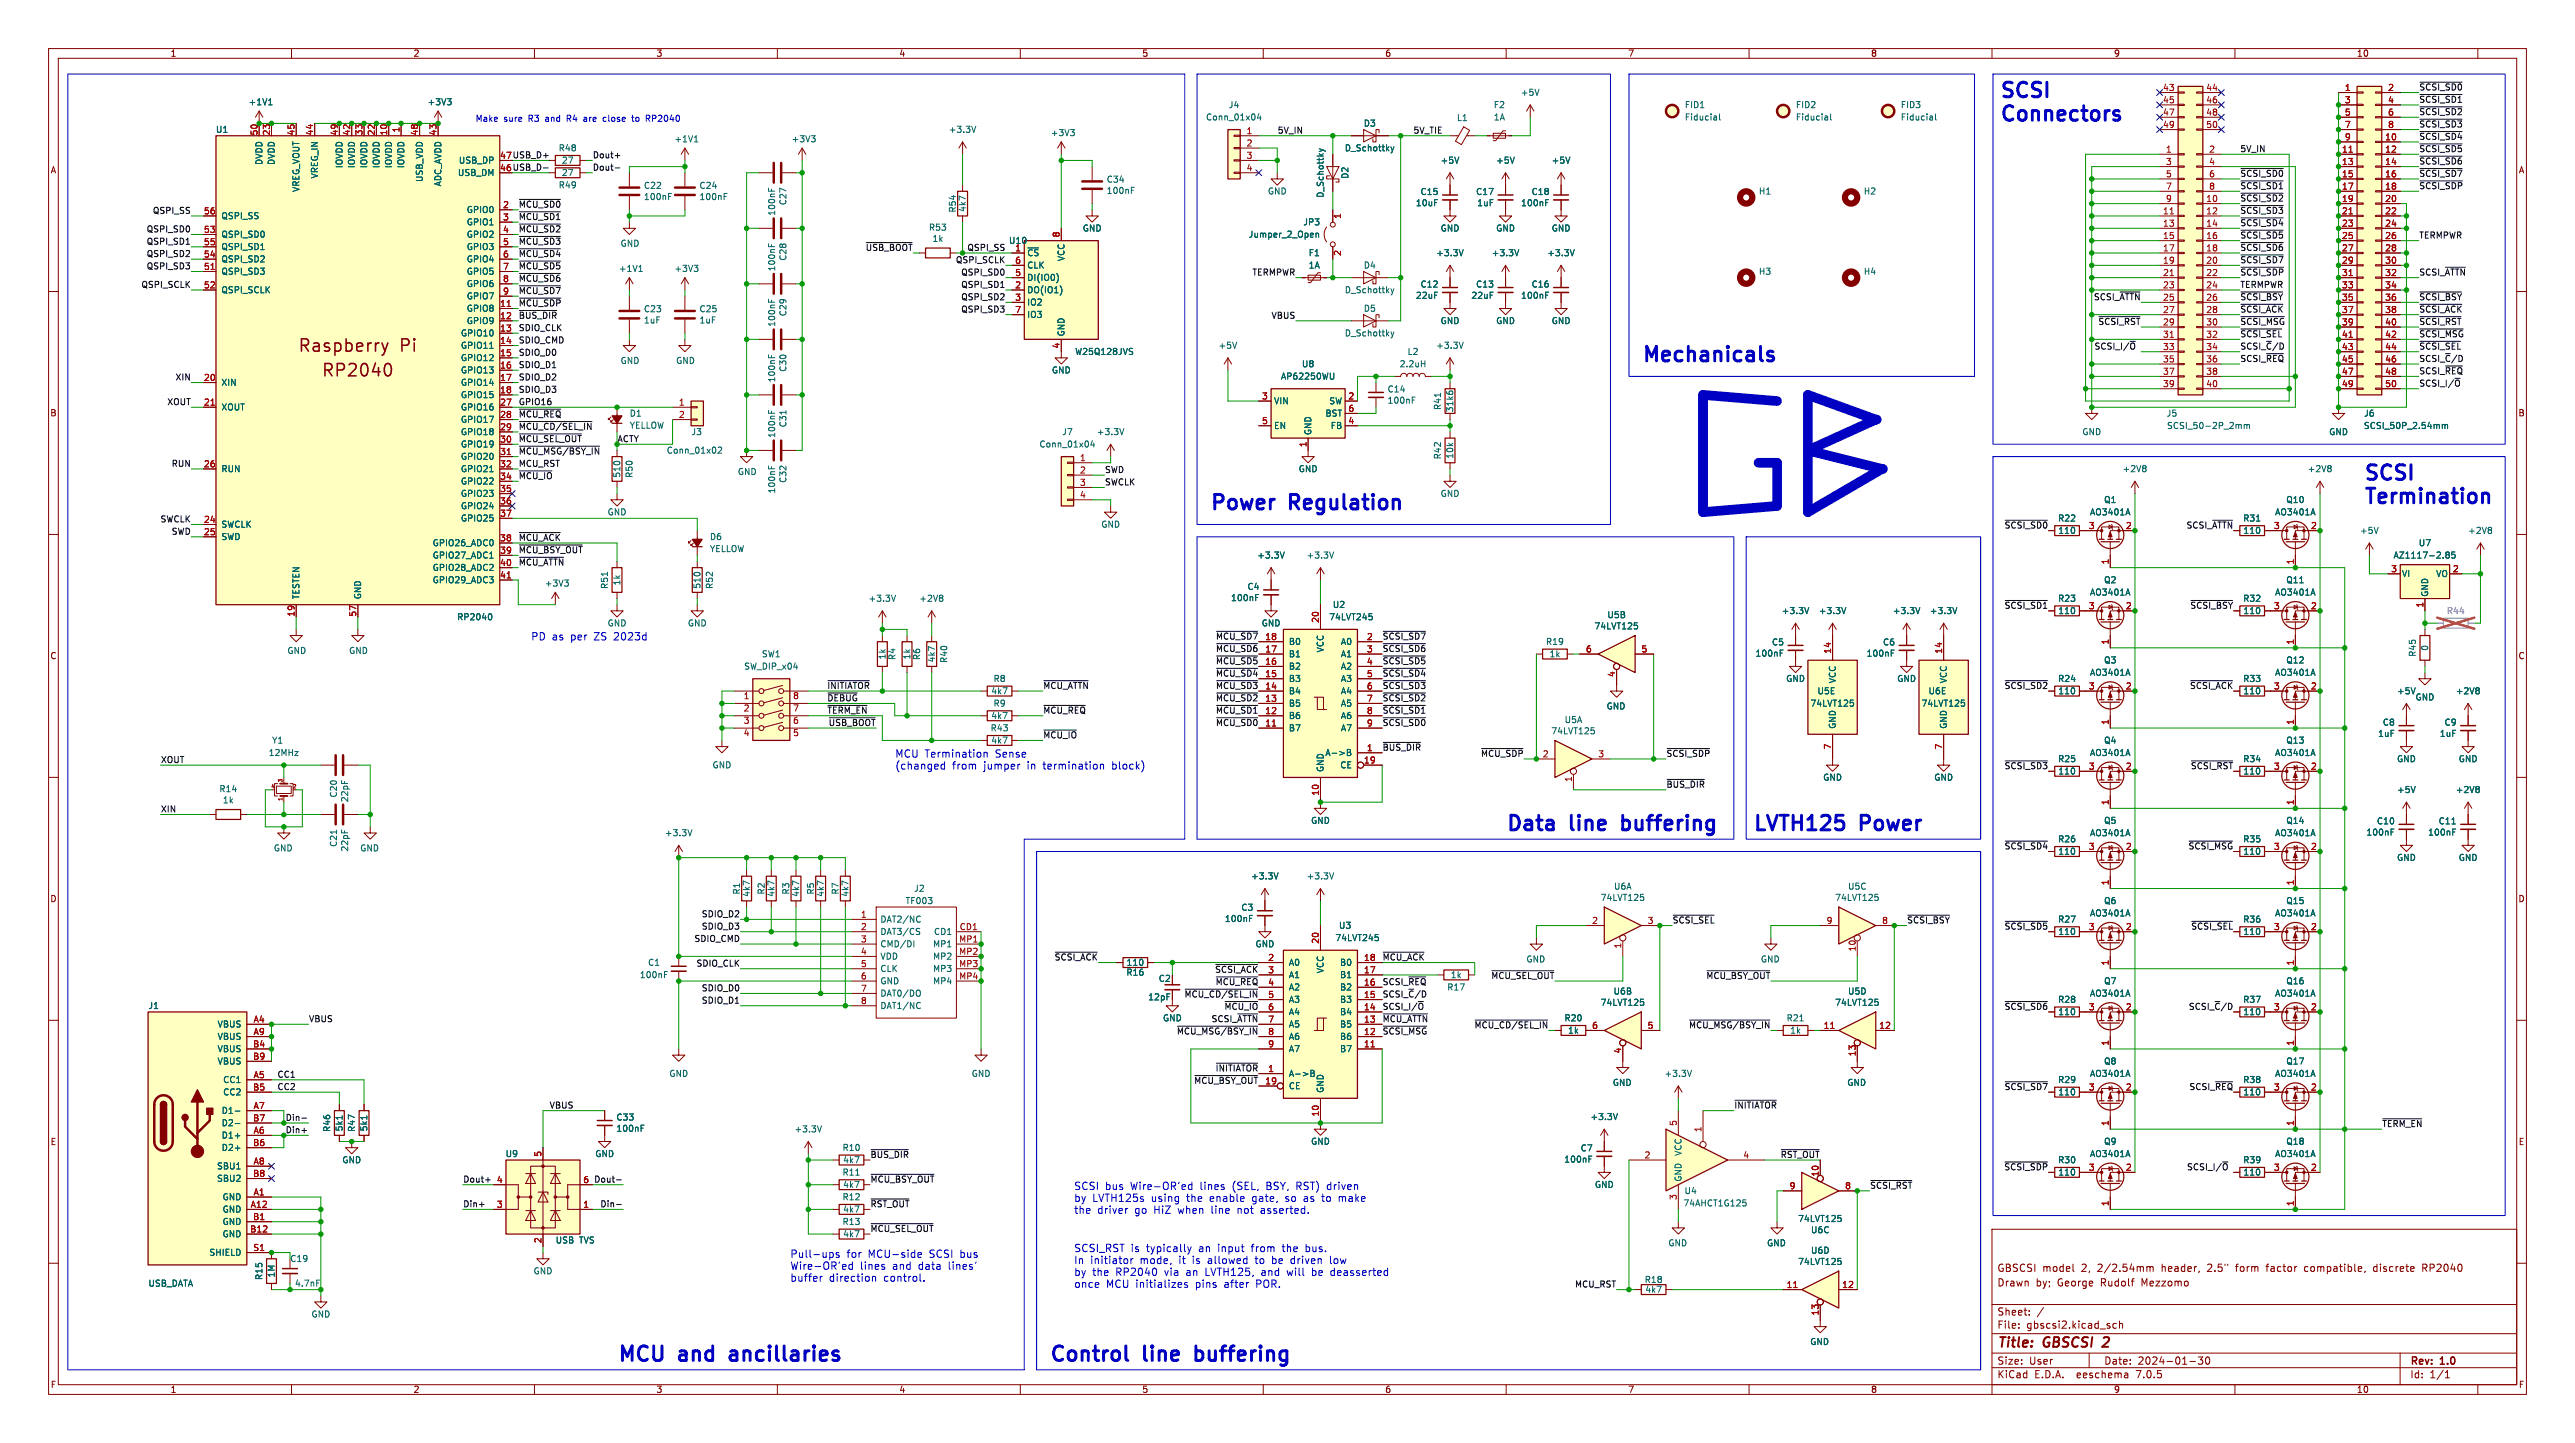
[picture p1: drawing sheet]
<svg xmlns="http://www.w3.org/2000/svg" width="530mm" height="297mm" viewBox="0 0 530 297" stroke-linecap="round" stroke-linejoin="round" font-family="sans-serif">
<defs><g id="words">
<g font-size="4.2" fill="#0000c2">
<text x="411.5" y="20.3">SCSI</text>
<text x="411.5" y="25.2">Connectors</text>
<text x="337.8" y="74.7">Mechanicals</text>
<text x="486.4" y="99.1">SCSI</text>
<text x="248.9" y="105.2">Power</text>
<text x="265.4" y="105.2">Regulation</text>
<text x="486.4" y="103.9">Termination</text>
<text x="309.9" y="171.2">Data</text>
<text x="323.2" y="171.2">line</text>
<text x="334.7" y="171.2">buffering</text>
<text x="360.7" y="171.2">LVTH125</text>
<text x="382.9" y="171.2">Power</text>
<text x="127" y="280.4">MCU</text>
<text x="139.8" y="280.4">and</text>
<text x="151.1" y="280.4">ancillaries</text>
<text x="215.9" y="280.4">Control</text>
<text x="235.4" y="280.4">line</text>
<text x="246.8" y="280.4">buffering</text>
</g>
<g font-size="3.5" fill="#840000">
<text x="61.3" y="72.8">Raspberry</text>
<text x="66.1" y="77.9">RP2040</text>
<text x="82.3" y="72.8">Pi</text>
</g>
<g font-size="2.8" fill="#840000">
<text x="411" y="277.8">Title:</text>
<text x="420.5" y="277.8">GBSCSI</text>
<text x="433.3" y="277.8">2</text>
</g>
<g font-size="2.1" fill="#0000c2">
<text x="109.2" y="131.9">PD as</text>
<text x="117.4" y="131.9">per</text>
<text x="122.2" y="131.9">ZS 2023d</text>
<text x="184.1" y="156">MCU Termination</text>
<text x="184.1" y="158.5">(changed</text>
<text x="195.9" y="158.5">from</text>
<text x="202.4" y="158.5">jumper</text>
<text x="204.8" y="156">Sense</text>
<text x="211.4" y="158.5">in</text>
<text x="214.7" y="158.5">termination</text>
<text x="228.9" y="158.5">block)</text>
<text x="221" y="245">SCSI bus</text>
<text x="232.6" y="245">Wire-OR'ed</text>
<text x="247" y="245">lines</text>
<text x="253.7" y="245">(SEL,</text>
<text x="260.7" y="245">BSY, RST) driven</text>
<text x="221" y="247.5">by</text>
<text x="221" y="249.9">the</text>
<text x="224.8" y="247.5">LVTH125s</text>
<text x="225.8" y="249.9">driver</text>
<text x="233.5" y="249.9">go</text>
<text x="236.9" y="247.5">using</text>
<text x="237.5" y="249.9">HiZ</text>
<text x="242.5" y="249.9">when</text>
<text x="244.2" y="247.5">the</text>
<text x="249" y="247.5">enable</text>
<text x="249.4" y="249.9">line</text>
<text x="254.8" y="249.9">not</text>
<text x="257.8" y="247.5">gate,</text>
<text x="259.7" y="249.9">asserted.</text>
<text x="264.7" y="247.5">so</text>
<text x="268.5" y="247.5">as</text>
<text x="272.4" y="247.5">to</text>
<text x="275.9" y="247.5">make</text>
<text x="221" y="257.8">SCSI_RST is</text>
<text x="235.9" y="257.8">typically</text>
<text x="246.7" y="257.8">an</text>
<text x="250.7" y="257.8">input</text>
<text x="257.6" y="257.8">from</text>
<text x="264.1" y="257.8">the</text>
<text x="268.9" y="257.8">bus.</text>
<text x="162.6" y="259">Pull-ups</text>
<text x="162.6" y="261.5">Wire-OR'ed</text>
<text x="162.6" y="263.9">buffer</text>
<text x="170.5" y="263.9">direction</text>
<text x="174.2" y="259">for</text>
<text x="176.9" y="261.5">lines</text>
<text x="178.6" y="259">MCU-side</text>
<text x="181.8" y="263.9">control.</text>
<text x="183.6" y="261.5">and</text>
<text x="189" y="261.5">data</text>
<text x="191.2" y="259">SCSI bus</text>
<text x="195.2" y="261.5">lines'</text>
<text x="221" y="260.3">In</text>
<text x="221" y="262.7">by</text>
<text x="224.3" y="260.3">initiator</text>
<text x="224.8" y="262.7">the</text>
<text x="229.6" y="262.7">RP2040</text>
<text x="234.6" y="260.3">mode,</text>
<text x="239.6" y="262.7">via</text>
<text x="242.6" y="260.3">it</text>
<text x="244.1" y="262.7">an</text>
<text x="245.5" y="260.3">is</text>
<text x="248.1" y="262.7">LVTH125,</text>
<text x="248.6" y="260.3">allowed</text>
<text x="258.5" y="260.3">to</text>
<text x="259.8" y="262.7">and</text>
<text x="262" y="260.3">be</text>
<text x="265.1" y="262.7">will</text>
<text x="265.9" y="260.3">driven</text>
<text x="270.3" y="262.7">be</text>
<text x="274.1" y="260.3">low</text>
<text x="274.2" y="262.7">deasserted</text>
<text x="221" y="265.2">once</text>
<text x="227.6" y="265.2">MCU initializes</text>
<text x="246" y="265.2">pins</text>
<text x="252" y="265.2">after</text>
<text x="258.6" y="265.2">POR.</text>
</g>
<g font-size="2.1" fill="#840000">
<text x="411" y="261.9">GBSCSI model</text>
<text x="428.3" y="261.9">2,</text>
<text x="431.7" y="261.9">2/2.54mm</text>
<text x="444.9" y="261.9">header,</text>
<text x="454.4" y="261.9">2.5&quot;</text>
<text x="460.3" y="261.9">form</text>
<text x="466.7" y="261.9">factor</text>
<text x="474.6" y="261.9">compatible,</text>
<text x="488.9" y="261.9">discrete</text>
<text x="499" y="261.9">RP2040</text>
<text x="411" y="264.9">Drawn</text>
<text x="418.9" y="264.9">by;</text>
<text x="423.4" y="264.9">George</text>
<text x="432.3" y="264.9">Rudolf</text>
<text x="440.7" y="264.9">Mezzomo</text>
<text x="411" y="273.6">File:</text>
<text x="411" y="270.9">Sheet:</text>
<text x="417" y="273.6">gbscsi2.kicad_sch</text>
<text x="411" y="281">Size:</text>
<text x="417.6" y="281">User</text>
<text x="433" y="281">Date:</text>
<text x="439.9" y="281">2024-01-30</text>
<text x="496" y="281.2">Rev:</text>
<text x="502.2" y="281.2">1.0</text>
<text x="411" y="283.8">KiCad</text>
<text x="418.6" y="283.8">E.D.A.</text>
<text x="427.4" y="283.8">eeschema</text>
<text x="439.7" y="283.8">7.0.5</text>
<text x="496" y="283.8">Id:</text>
<text x="500" y="283.8">1/1</text>
</g>
<g font-size="1.8" fill="#840000">
<text x="35" y="11.8">1</text>
<text x="85" y="11.8">2</text>
<text x="135" y="11.8">3</text>
<text x="185" y="11.8">4</text>
<text x="235" y="11.8">5</text>
<text x="285" y="11.8">6</text>
<text x="335" y="11.8">7</text>
<text x="385" y="11.8">8</text>
<text x="435" y="11.8">9</text>
<text x="485" y="11.8">10</text>
<text x="10.4" y="35.8">A</text>
<text x="102.9" y="35.3">46 USB_D-</text>
<text x="102.9" y="32.8">47 USB_D+</text>
<text x="518.4" y="35.8">A</text>
<text x="10.3" y="85.8">B</text>
<text x="518.3" y="85.8">B</text>
<text x="412.6" y="108.9">~{SCSI_SD0}</text>
<text x="450" y="108.9">SCSI_~{ATTN}</text>
<text x="412.6" y="125.4">~{SCSI_SD1}</text>
<text x="450.8" y="125.4">~{SCSI_BSY}</text>
<text x="10.3" y="135.8">C</text>
<text x="518.3" y="135.8">C</text>
<text x="412.6" y="141.9">~{SCSI_SD2}</text>
<text x="450.7" y="141.9">~{SCSI_ACK}</text>
<text x="412.6" y="158.4">~{SCSI_SD3}</text>
<text x="450.9" y="158.4">~{SCSI_RST}</text>
<text x="412.6" y="174.9">~{SCSI_SD4}</text>
<text x="450.4" y="174.9">~{SCSI_MSG}</text>
<text x="10.3" y="185.8">D</text>
<text x="518.3" y="185.8">D</text>
<text x="412.6" y="191.4">~{SCSI_SD5}</text>
<text x="451" y="191.4">~{SCSI_SEL}</text>
<text x="412.6" y="207.9">~{SCSI_SD6}</text>
<text x="450.5" y="207.9">SCSI_~{C}/D</text>
<text x="412.6" y="224.4">~{SCSI_SD7}</text>
<text x="450.6" y="224.4">SCSI_~{REQ}</text>
<text x="10.4" y="235.8">E</text>
<text x="518.3" y="235.8">E</text>
<text x="412.5" y="241">~{SCSI_SDP}</text>
<text x="10.4" y="285.8">F</text>
<text x="35" y="286.8">1</text>
<text x="85" y="286.8">2</text>
<text x="135" y="286.8">3</text>
<text x="185" y="286.8">4</text>
<text x="235" y="286.8">5</text>
<text x="285" y="286.8">6</text>
<text x="335" y="286.8">7</text>
<text x="385" y="286.8">8</text>
<text x="435" y="286.8">9</text>
<text x="485" y="286.8">10</text>
<text x="518.4" y="285.8">F</text>
</g>
<g font-size="1.8" fill="#006464">
<text x="51.1" y="21.8">+1V1</text>
<text x="87.9" y="21.8">+3V3</text>
<text x="252.8" y="22.4">J4</text>
<text x="307.4" y="22.4">F2</text>
<text x="313" y="19.9">+5V</text>
<text x="346.7" y="22.4">FID1</text>
<text x="369.6" y="22.4">FID2</text>
<text x="391.2" y="22.4">FID3</text>
<text x="44.4" y="27.5">U1</text>
<text x="138.7" y="29.5">+1V1</text>
<text x="162.9" y="29.5">+3V3</text>
<text x="195.2" y="27.5">+3.3V</text>
<text x="216.2" y="28.2">+3V3</text>
<text x="248.2" y="25">Conn_01x04</text>
<text x="280.6" y="26.2">D3</text>
<text x="299.8" y="25.1">L1</text>
<text x="307.4" y="25">1A</text>
<text x="346.7" y="25">Fiducial</text>
<text x="369.6" y="25">Fiducial</text>
<text x="391.2" y="25">Fiducial</text>
<text x="54.2" y="34" transform="rotate(-90 54.2 34)">DVDD</text>
<text x="56.7" y="34" transform="rotate(-90 56.7 34)">DVDD</text>
<text x="70.7" y="34.6" transform="rotate(-90 70.7 34.6)">IOVDD</text>
<text x="73.2" y="34.6" transform="rotate(-90 73.2 34.6)">IOVDD</text>
<text x="75.8" y="34.6" transform="rotate(-90 75.8 34.6)">IOVDD</text>
<text x="78.3" y="34.6" transform="rotate(-90 78.3 34.6)">IOVDD</text>
<text x="80.8" y="34.6" transform="rotate(-90 80.8 34.6)">IOVDD</text>
<text x="83.4" y="34.6" transform="rotate(-90 83.4 34.6)">IOVDD</text>
<text x="94.4" y="33.8">USB_DP</text>
<text x="114.9" y="31.3">R48</text>
<text x="115.6" y="33.8">27</text>
<text x="276.7" y="31.3">D_Schottky</text>
<text x="296.5" y="33.8">+5V</text>
<text x="307.9" y="33.8">+5V</text>
<text x="319.3" y="33.8">+5V</text>
<text x="61.8" y="39.5" transform="rotate(-90 61.8 39.5)">VREG_VOUT</text>
<text x="65.6" y="36.8" transform="rotate(-90 65.6 36.8)">VREG_IN</text>
<text x="87.2" y="37.5" transform="rotate(-90 87.2 37.5)">USB_VDD</text>
<text x="91" y="38.4" transform="rotate(-90 91 38.4)">ADC_AVDD</text>
<text x="94.2" y="36.4">USB_DM</text>
<text x="114.9" y="38.9">R49</text>
<text x="115.6" y="36.4">27</text>
<text x="132.5" y="39">C22</text>
<text x="132.5" y="41.3">100nF</text>
<text x="143.9" y="39">C24</text>
<text x="143.9" y="41.3">100nF</text>
<text x="227.7" y="37.8">C34</text>
<text x="227.7" y="40.1">100nF</text>
<text x="260.9" y="40.2">GND</text>
<text x="272.6" y="40.8" transform="rotate(-90 272.6 40.8)">D_Schottky</text>
<text x="277.7" y="36.9" transform="rotate(-90 277.7 36.9)">D2</text>
<text x="292.3" y="40.3">C15</text>
<text x="303.7" y="40.3">C17</text>
<text x="315.2" y="40.3">C18</text>
<text x="362" y="40.2">H1</text>
<text x="383.5" y="40.2">H2</text>
<text x="45.5" y="45.3">QSPI_SS</text>
<text x="96" y="44">GPIO0</text>
<text x="96" y="46.5">GPIO1</text>
<text x="159.7" y="44.5" transform="rotate(-90 159.7 44.5)">100nF</text>
<text x="162" y="42.3" transform="rotate(-90 162 42.3)">C27</text>
<text x="191.1" y="47.6">R53</text>
<text x="196.9" y="43.8" transform="rotate(-90 196.9 43.8)">R54</text>
<text x="198.9" y="43.7" transform="rotate(-90 198.9 43.7)">4k7</text>
<text x="222.8" y="47.8">GND</text>
<text x="268.2" y="46.5">JP3</text>
<text x="291.3" y="42.6">10uF</text>
<text x="296.5" y="47.8">GND</text>
<text x="304" y="42.6">1uF</text>
<text x="307.9" y="47.8">GND</text>
<text x="313" y="42.6">100nF</text>
<text x="319.3" y="47.8">GND</text>
<text x="45.5" y="49.1">QSPI_SD0</text>
<text x="45.5" y="51.6">QSPI_SD1</text>
<text x="96" y="49.1">GPIO2</text>
<text x="96" y="51.6">GPIO3</text>
<text x="127.7" y="50.9">GND</text>
<text x="162" y="53.7" transform="rotate(-90 162 53.7)">C28</text>
<text x="191.9" y="49.9">1k</text>
<text x="207.6" y="50.4">U10</text>
<text x="211.3" y="52.9">~{CS}</text>
<text x="219.3" y="53.8" transform="rotate(-90 219.3 53.8)">VCC</text>
<text x="256.9" y="49.1">Jumper_2_Open</text>
<text x="269.3" y="52.9">F1</text>
<text x="295.5" y="52.9">+3.3V</text>
<text x="307" y="52.9">+3.3V</text>
<text x="318.4" y="52.9">+3.3V</text>
<text x="45.5" y="56.7">QSPI_SD3</text>
<text x="45.5" y="54.2">QSPI_SD2</text>
<text x="96" y="54.2">GPIO4</text>
<text x="96" y="56.7">GPIO5</text>
<text x="96" y="59.2">GPIO6</text>
<text x="127.3" y="56.1">+1V1</text>
<text x="138.7" y="56.1">+3V3</text>
<text x="159.7" y="55.9" transform="rotate(-90 159.7 55.9)">100nF</text>
<text x="211.3" y="58">DI(IO0)</text>
<text x="211.3" y="55.4">CLK</text>
<text x="269.3" y="55.4">1A</text>
<text x="280.6" y="55.4">D4</text>
<text x="292.3" y="59.3">C12</text>
<text x="303.7" y="59.3">C13</text>
<text x="315.2" y="59.3">C16</text>
<text x="362" y="56.7">H3</text>
<text x="383.5" y="56.7">H4</text>
<text x="45.5" y="60.5">QSPI_SCLK</text>
<text x="96" y="64.3">GPIO8</text>
<text x="96" y="61.8">GPIO7</text>
<text x="132.5" y="64.4">C23</text>
<text x="143.9" y="64.4">C25</text>
<text x="162" y="65.2" transform="rotate(-90 162 65.2)">C29</text>
<text x="211.3" y="60.5">DO(IO1)</text>
<text x="211.3" y="63.1">IO2</text>
<text x="211.3" y="65.6">IO3</text>
<text x="276.7" y="60.5">D_Schottky</text>
<text x="280.6" y="64.3">D5</text>
<text x="291.3" y="61.7">22uF</text>
<text x="302.8" y="61.7">22uF</text>
<text x="313" y="61.7">100nF</text>
<text x="94.8" y="69.4">GPIO10</text>
<text x="94.8" y="71.9">GPIO11</text>
<text x="96" y="66.9">GPIO9</text>
<text x="132.5" y="66.7">1uF</text>
<text x="143.9" y="66.7">1uF</text>
<text x="159.7" y="67.3" transform="rotate(-90 159.7 67.3)">100nF</text>
<text x="219.3" y="69.3" transform="rotate(-90 219.3 69.3)">GND</text>
<text x="250.7" y="71.9">+5V</text>
<text x="276.7" y="69.4">D_Schottky</text>
<text x="295.5" y="71.9">+3.3V</text>
<text x="296.5" y="66.9">GND</text>
<text x="307.9" y="66.9">GND</text>
<text x="319.3" y="66.9">GND</text>
<text x="94.8" y="74.5">GPIO12</text>
<text x="94.8" y="77">GPIO13</text>
<text x="127.7" y="75.1">GND</text>
<text x="139.1" y="75.1">GND</text>
<text x="162" y="76.6" transform="rotate(-90 162 76.6)">C30</text>
<text x="216.4" y="77">GND</text>
<text x="221.2" y="73.2">W25Q128JVS</text>
<text x="267.9" y="75.8">U8</text>
<text x="288" y="75.8">2.2uH</text>
<text x="289.6" y="73.2">L2</text>
<text x="45.5" y="79.6">XIN</text>
<text x="94.8" y="79.6">GPIO14</text>
<text x="94.8" y="82.1">GPIO15</text>
<text x="159.7" y="78.8" transform="rotate(-90 159.7 78.8)">100nF</text>
<text x="262.1" y="83.4">VIN</text>
<text x="263.6" y="78.3">AP62250WU</text>
<text x="273.6" y="83.4">SW</text>
<text x="285.5" y="80.9">C14</text>
<text x="285.5" y="83.2">100nF</text>
<text x="45.5" y="84.6">XOUT</text>
<text x="94.8" y="84.6">GPIO16</text>
<text x="94.8" y="87.2">GPIO17</text>
<text x="94.8" y="89.7">GPIO18</text>
<text x="129.5" y="85.9">D1</text>
<text x="129.5" y="88.4">YELLOW</text>
<text x="142.2" y="89.7">J3</text>
<text x="162" y="88" transform="rotate(-90 162 88)">C31</text>
<text x="218.6" y="89.7">J7</text>
<text x="225.7" y="89.7">+3.3V</text>
<text x="262.1" y="88.5">EN</text>
<text x="270.1" y="89.7" transform="rotate(-90 270.1 89.7)">GND</text>
<text x="272.8" y="85.9">BST</text>
<text x="273.9" y="88.5">FB</text>
<text x="296.7" y="84.5" transform="rotate(-90 296.7 84.5)">R41</text>
<text x="299.3" y="84.9" transform="rotate(-90 299.3 84.9)">31k6</text>
<text x="428.5" y="89.7">GND</text>
<text x="445.9" y="85.9">J5</text>
<text x="445.9" y="88.5">SCSI_50-2P_2mm</text>
<text x="479.3" y="89.7">GND</text>
<text x="486.5" y="88.5">SCSI_50P_2.54mm</text>
<text x="486.5" y="85.9">J6</text>
<text x="94.8" y="92.3">GPIO19</text>
<text x="94.8" y="94.8">GPIO20</text>
<text x="137.2" y="93.5">Conn_01x02</text>
<text x="159.7" y="90.2" transform="rotate(-90 159.7 90.2)">100nF</text>
<text x="213.9" y="92.3">Conn_01x04</text>
<text x="296.7" y="94.6" transform="rotate(-90 296.7 94.6)">R42</text>
<text x="299.3" y="94.5" transform="rotate(-90 299.3 94.5)">10k</text>
<text x="45.5" y="97.3">RUN</text>
<text x="94.8" y="97.3">GPIO21</text>
<text x="94.8" y="99.9">GPIO22</text>
<text x="127.8" y="98.4" transform="rotate(-90 127.8 98.4)">510</text>
<text x="130.4" y="98.4" transform="rotate(-90 130.4 98.4)">R50</text>
<text x="151.8" y="97.9">GND</text>
<text x="159.7" y="101.6" transform="rotate(-90 159.7 101.6)">100nF</text>
<text x="162" y="99.5" transform="rotate(-90 162 99.5)">C32</text>
<text x="267.2" y="97.3">GND</text>
<text x="436.8" y="97.3">+2V8</text>
<text x="474.9" y="97.3">+2V8</text>
<text x="94.8" y="102.4">GPIO23</text>
<text x="94.8" y="105">GPIO24</text>
<text x="94.8" y="107.5">GPIO25</text>
<text x="125" y="106.2">GND</text>
<text x="296.5" y="102.4">GND</text>
<text x="423.5" y="107.5">R22</text>
<text x="430.1" y="106.2">AO3401A</text>
<text x="433" y="103.7">Q1</text>
<text x="461.6" y="107.5">R31</text>
<text x="468.2" y="106.2">AO3401A</text>
<text x="470.5" y="103.7">Q10</text>
<text x="45.5" y="108.8">SWCLK</text>
<text x="45.5" y="111.3">SWD</text>
<text x="89" y="112.6">GPIO26_ADC0</text>
<text x="146.1" y="111.3">D6</text>
<text x="146.1" y="113.8">YELLOW</text>
<text x="226.6" y="108.8">GND</text>
<text x="423.6" y="110">110</text>
<text x="461.7" y="110">110</text>
<text x="485.7" y="110">+5V</text>
<text x="497.8" y="112.6">U7</text>
<text x="507.9" y="110">+2V8</text>
<text x="89" y="115.1">GPIO27_ADC1</text>
<text x="89" y="117.7">GPIO28_ADC2</text>
<text x="258.7" y="115.1">+3.3V</text>
<text x="268.9" y="115.1">+3.3V</text>
<text x="492.6" y="115.1">AZ1117-2.85</text>
<text x="494.3" y="118.9">VI</text>
<text x="501.4" y="118.9">VO</text>
<text x="61.8" y="123.4" transform="rotate(-90 61.8 123.4)">TESTEN</text>
<text x="74.5" y="123.4" transform="rotate(-90 74.5 123.4)">GND</text>
<text x="89" y="120.2">GPIO29_ADC3</text>
<text x="112.1" y="120.9">+3V3</text>
<text x="125.3" y="121.3" transform="rotate(-90 125.3 121.3)">R51</text>
<text x="127.8" y="120.6" transform="rotate(-90 127.8 120.6)">1k</text>
<text x="144.3" y="121.3" transform="rotate(-90 144.3 121.3)">510</text>
<text x="146.9" y="121.3" transform="rotate(-90 146.9 121.3)">R52</text>
<text x="178.7" y="124">+3.3V</text>
<text x="189.2" y="124">+2V8</text>
<text x="253.3" y="123.9">100nF</text>
<text x="256.7" y="121.6">C4</text>
<text x="274.3" y="125.3">U2</text>
<text x="423.5" y="124">R23</text>
<text x="430.1" y="122.7">AO3401A</text>
<text x="433" y="120.2">Q2</text>
<text x="461.6" y="124">R32</text>
<text x="468.2" y="122.7">AO3401A</text>
<text x="470.5" y="120.2">Q11</text>
<text x="499.9" y="122.9" transform="rotate(-90 499.9 122.9)">GND</text>
<text x="94" y="127.8">RP2040</text>
<text x="125" y="129.1">GND</text>
<text x="141.5" y="129.1">GND</text>
<text x="259.6" y="129.1">GND</text>
<text x="273.5" y="127.8">74LVT245</text>
<text x="328.1" y="129.7">74LVT125</text>
<text x="330.8" y="127.4">U5B</text>
<text x="366.7" y="126.6">+3.3V</text>
<text x="374.3" y="126.6">+3.3V</text>
<text x="389.5" y="126.6">+3.3V</text>
<text x="397.1" y="126.6">+3.3V</text>
<text x="423.6" y="126.6">110</text>
<text x="461.7" y="126.6">110</text>
<text x="59.1" y="134.8">GND</text>
<text x="71.8" y="134.8">GND</text>
<text x="153.1" y="138">SW_DIP_x04</text>
<text x="156.8" y="135.4">SW1</text>
<text x="182.4" y="135.8" transform="rotate(-90 182.4 135.8)">1k</text>
<text x="184.5" y="135.9" transform="rotate(-90 184.5 135.9)">R4</text>
<text x="187.5" y="135.8" transform="rotate(-90 187.5 135.8)">1k</text>
<text x="189.5" y="135.9" transform="rotate(-90 189.5 135.9)">R6</text>
<text x="192.6" y="136.4" transform="rotate(-90 192.6 136.4)">4k7</text>
<text x="195.1" y="136.5" transform="rotate(-90 195.1 136.5)">R40</text>
<text x="265.2" y="138">B2</text>
<text x="265.2" y="135.4">B1</text>
<text x="265.2" y="132.9">B0</text>
<text x="272.6" y="134.3" transform="rotate(-90 272.6 134.3)">VCC</text>
<text x="276" y="132.9">A0</text>
<text x="276" y="135.4">A1</text>
<text x="276" y="138">A2</text>
<text x="318.1" y="132.9">R19</text>
<text x="318.9" y="135.4">1k</text>
<text x="361.3" y="135.3">100nF</text>
<text x="364.6" y="133">C5</text>
<text x="384.1" y="135.3">100nF</text>
<text x="387.5" y="133">C6</text>
<text x="433" y="136.7">Q3</text>
<text x="470.5" y="136.7">Q12</text>
<text x="497.4" y="135.3" transform="rotate(-90 497.4 135.3)">R45</text>
<text x="499.9" y="134" transform="rotate(-90 499.9 134)">0</text>
<text x="204" y="143.1">4k7</text>
<text x="204.4" y="140.5">R8</text>
<text x="265.2" y="143.1">B4</text>
<text x="265.2" y="140.5">B3</text>
<text x="276" y="140.5">A3</text>
<text x="276" y="143.1">A4</text>
<text x="367.6" y="140.5">GND</text>
<text x="374" y="143.1">U5E</text>
<text x="378" y="140.7" transform="rotate(-90 378 140.7)">VCC</text>
<text x="390.4" y="140.5">GND</text>
<text x="396.9" y="143.1">U6E</text>
<text x="400.9" y="140.7" transform="rotate(-90 400.9 140.7)">VCC</text>
<text x="423.5" y="140.5">R24</text>
<text x="423.6" y="143.1">110</text>
<text x="430.1" y="139.3">AO3401A</text>
<text x="461.6" y="140.5">R33</text>
<text x="461.7" y="143.1">110</text>
<text x="468.2" y="139.3">AO3401A</text>
<text x="493.3" y="143.1">+5V</text>
<text x="505.4" y="143.1">+2V8</text>
<text x="204" y="148.1">4k7</text>
<text x="204.4" y="145.6">R9</text>
<text x="265.2" y="148.1">B6</text>
<text x="265.2" y="145.6">B5</text>
<text x="276" y="145.6">A5</text>
<text x="276" y="148.1">A6</text>
<text x="322" y="149">U5A</text>
<text x="330.6" y="146.2">GND</text>
<text x="372.6" y="145.6">74LVT125</text>
<text x="395.4" y="145.6">74LVT125</text>
<text x="490.4" y="149.5">C8</text>
<text x="497.1" y="144.3">GND</text>
<text x="503.1" y="149.5">C9</text>
<text x="55.2" y="155.8">12MHz</text>
<text x="55.9" y="153.2">Y1</text>
<text x="203.8" y="150.7">R43</text>
<text x="204" y="153.2">4k7</text>
<text x="265.2" y="150.7">B7</text>
<text x="272.8" y="155.8">A-&gt;B</text>
<text x="276" y="150.7">A7</text>
<text x="319.2" y="151.3">74LVT125</text>
<text x="378" y="150.1" transform="rotate(-90 378 150.1)">GND</text>
<text x="400.9" y="150.1" transform="rotate(-90 400.9 150.1)">GND</text>
<text x="430.1" y="155.8">AO3401A</text>
<text x="433" y="153.2">Q4</text>
<text x="468.2" y="155.8">AO3401A</text>
<text x="470.5" y="153.2">Q13</text>
<text x="489.4" y="151.8">1uF</text>
<text x="502.1" y="151.8">1uF</text>
<text x="146.6" y="158.3">GND</text>
<text x="272.6" y="159" transform="rotate(-90 272.6 159)">GND</text>
<text x="275.8" y="158.3">CE</text>
<text x="375.2" y="160.8">GND</text>
<text x="398.1" y="160.8">GND</text>
<text x="423.5" y="157">R25</text>
<text x="423.6" y="159.6">110</text>
<text x="461.6" y="157">R34</text>
<text x="461.7" y="159.6">110</text>
<text x="493.3" y="157">GND</text>
<text x="506" y="157">GND</text>
<text x="45.1" y="163.2">R14</text>
<text x="45.8" y="165.5">1k</text>
<text x="69.5" y="164.2" transform="rotate(-90 69.5 164.2)">C20</text>
<text x="71.8" y="165.2" transform="rotate(-90 71.8 165.2)">22pF</text>
<text x="493.3" y="163.4">+5V</text>
<text x="505.4" y="163.4">+2V8</text>
<text x="136.8" y="172.3">+3.3V</text>
<text x="269.8" y="169.7">GND</text>
<text x="423.5" y="173.5">R26</text>
<text x="430.1" y="172.3">AO3401A</text>
<text x="433" y="169.7">Q5</text>
<text x="461.6" y="173.5">R35</text>
<text x="468.2" y="172.3">AO3401A</text>
<text x="470.5" y="169.7">Q14</text>
<text x="487" y="172.1">100nF</text>
<text x="489.2" y="169.8">C10</text>
<text x="499.7" y="172.1">100nF</text>
<text x="501.9" y="169.8">C11</text>
<text x="56.3" y="175.4">GND</text>
<text x="69.5" y="174.4" transform="rotate(-90 69.5 174.4)">C21</text>
<text x="71.8" y="175.4" transform="rotate(-90 71.8 175.4)">22pF</text>
<text x="74.1" y="175.4">GND</text>
<text x="423.6" y="176.1">110</text>
<text x="461.7" y="176.1">110</text>
<text x="493.3" y="177.4">GND</text>
<text x="506" y="177.4">GND</text>
<text x="152.5" y="184.2" transform="rotate(-90 152.5 184.2)">R1</text>
<text x="154.5" y="184.7" transform="rotate(-90 154.5 184.7)">4k7</text>
<text x="157.5" y="184.2" transform="rotate(-90 157.5 184.2)">R2</text>
<text x="159.6" y="184.7" transform="rotate(-90 159.6 184.7)">4k7</text>
<text x="162.6" y="184.2" transform="rotate(-90 162.6 184.2)">R3</text>
<text x="164.7" y="184.7" transform="rotate(-90 164.7 184.7)">4k7</text>
<text x="167.7" y="184.2" transform="rotate(-90 167.7 184.2)">R5</text>
<text x="169.7" y="184.7" transform="rotate(-90 169.7 184.7)">4k7</text>
<text x="172.8" y="184.2" transform="rotate(-90 172.8 184.2)">R7</text>
<text x="174.8" y="184.7" transform="rotate(-90 174.8 184.7)">4k7</text>
<text x="188.1" y="183.7">J2</text>
<text x="257.4" y="181.2">+3.3V</text>
<text x="268.9" y="181.2">+3.3V</text>
<text x="329.4" y="185.6">74LVT125</text>
<text x="332.1" y="183.3">U6A</text>
<text x="377.6" y="185.6">74LVT125</text>
<text x="380.3" y="183.3">U5C</text>
<text x="181.1" y="190.1">DAT2/NC</text>
<text x="186.3" y="186.2">TF003</text>
<text x="252" y="189.9">100nF</text>
<text x="255.4" y="187.6">C3</text>
<text x="275.5" y="191.3">U3</text>
<text x="423.5" y="190.1">R27</text>
<text x="430.1" y="188.8">AO3401A</text>
<text x="433" y="186.2">Q6</text>
<text x="461.6" y="190.1">R36</text>
<text x="468.2" y="188.8">AO3401A</text>
<text x="470.5" y="186.2">Q15</text>
<text x="181.1" y="192.6">DAT3/CS</text>
<text x="181.1" y="195.1">CMD/DI</text>
<text x="181.1" y="197.7">VDD</text>
<text x="192" y="195.1">MP1</text>
<text x="192" y="197.7">MP2</text>
<text x="192.2" y="192.6">CD1</text>
<text x="258.4" y="195.1">GND</text>
<text x="274.8" y="193.9">74LVT245</text>
<text x="423.6" y="192.6">110</text>
<text x="461.7" y="192.6">110</text>
<text x="131.6" y="201.5">100nF</text>
<text x="133.3" y="198.9">C1</text>
<text x="181.1" y="200.2">CLK</text>
<text x="181.1" y="202.8">GND</text>
<text x="192" y="200.2">MP3</text>
<text x="192" y="202.8">MP4</text>
<text x="231.8" y="201">R16</text>
<text x="231.8" y="198.9">110</text>
<text x="238.4" y="202.2">C2</text>
<text x="265.2" y="198.9">A0</text>
<text x="265.2" y="201.5">A1</text>
<text x="272.6" y="200.4" transform="rotate(-90 272.6 200.4)">VCC</text>
<text x="275.8" y="201.5">B1</text>
<text x="275.8" y="198.9">B0</text>
<text x="298.5" y="201.5">1k</text>
<text x="314.1" y="198.3">GND</text>
<text x="362.4" y="198.3">GND</text>
<text x="433" y="202.8">Q7</text>
<text x="470.5" y="202.8">Q16</text>
<text x="30.5" y="207.8">J1</text>
<text x="181.1" y="205.3">DAT0/DO</text>
<text x="181.1" y="207.8">DAT1/NC</text>
<text x="236.3" y="206.1">12pF</text>
<text x="265.2" y="204">A2</text>
<text x="265.2" y="206.6">A3</text>
<text x="265.2" y="209.1">A4</text>
<text x="275.8" y="209.1">B4</text>
<text x="275.8" y="206.6">B3</text>
<text x="275.8" y="204">B2</text>
<text x="297.8" y="204">R17</text>
<text x="329.4" y="207.2">74LVT125</text>
<text x="332" y="204.9">U6B</text>
<text x="377.6" y="207.2">74LVT125</text>
<text x="380.3" y="204.9">U5D</text>
<text x="423.5" y="206.6">R28</text>
<text x="423.6" y="209.1">110</text>
<text x="430.1" y="205.3">AO3401A</text>
<text x="461.6" y="206.6">R37</text>
<text x="461.7" y="209.1">110</text>
<text x="468.2" y="205.3">AO3401A</text>
<text x="44.8" y="211.6">VBUS</text>
<text x="44.8" y="214.2">VBUS</text>
<text x="239.3" y="210.4">GND</text>
<text x="265.2" y="211.6">A5</text>
<text x="265.2" y="214.2">A6</text>
<text x="275.8" y="214.2">B6</text>
<text x="275.8" y="211.6">B5</text>
<text x="321.9" y="210.4">R20</text>
<text x="322.7" y="212.9">1k</text>
<text x="367.7" y="210.4">R21</text>
<text x="368.4" y="212.9">1k</text>
<text x="44.8" y="216.7">VBUS</text>
<text x="44.8" y="219.3">VBUS</text>
<text x="137.7" y="221.8">GND</text>
<text x="199.9" y="221.8">GND</text>
<text x="265.2" y="221.8">A-&gt;B</text>
<text x="265.2" y="216.7">A7</text>
<text x="275.8" y="216.7">B7</text>
<text x="342.5" y="221.8">+3.3V</text>
<text x="430.1" y="221.8">AO3401A</text>
<text x="433" y="219.3">Q8</text>
<text x="468.2" y="221.8">AO3401A</text>
<text x="470.5" y="219.3">Q17</text>
<text x="45.9" y="223.1">CC1</text>
<text x="45.9" y="225.6">CC2</text>
<text x="265.2" y="224.3">CE</text>
<text x="272.6" y="225" transform="rotate(-90 272.6 225)">GND</text>
<text x="331.9" y="223.7">GND</text>
<text x="380.1" y="223.7">GND</text>
<text x="423.5" y="223.1">R29</text>
<text x="423.6" y="225.6">110</text>
<text x="461.6" y="223.1">R38</text>
<text x="461.7" y="225.6">110</text>
<text x="45.6" y="229.4">D1-</text>
<text x="45.6" y="232">D2-</text>
<text x="68.1" y="233" transform="rotate(-90 68.1 233)">R46</text>
<text x="70.7" y="232.9" transform="rotate(-90 70.7 232.9)">5k1</text>
<text x="73.2" y="233" transform="rotate(-90 73.2 233)">R47</text>
<text x="75.8" y="232.9" transform="rotate(-90 75.8 232.9)">5k1</text>
<text x="126.8" y="230.8">C33</text>
<text x="126.8" y="233.1">100nF</text>
<text x="163.5" y="233.2">+3.3V</text>
<text x="327.3" y="230.7">+3.3V</text>
<text x="45.6" y="234.5">D1+</text>
<text x="45.6" y="237">D2+</text>
<text x="70.4" y="239.6">GND</text>
<text x="104" y="238.3">U9</text>
<text x="122.5" y="238.3">GND</text>
<text x="173.4" y="237">R10</text>
<text x="173.5" y="239.6">4k7</text>
<text x="269.8" y="235.8">GND</text>
<text x="321.9" y="239.5">100nF</text>
<text x="325.3" y="237.1">C7</text>
<text x="346.3" y="237.9" transform="rotate(-90 346.3 237.9)">VCC</text>
<text x="423.5" y="239.6">R30</text>
<text x="430.1" y="238.3">AO3401A</text>
<text x="433" y="235.8">Q9</text>
<text x="461.6" y="239.6">R39</text>
<text x="468.2" y="238.3">AO3401A</text>
<text x="470.5" y="235.8">Q18</text>
<text x="44.6" y="240.9">SBU1</text>
<text x="44.6" y="243.4">SBU2</text>
<text x="173.4" y="242.1">R11</text>
<text x="173.5" y="244.7">4k7</text>
<text x="328.2" y="244.7">GND</text>
<text x="346.3" y="243.3" transform="rotate(-90 346.3 243.3)">GND</text>
<text x="346.6" y="245.9">U4</text>
<text x="423.6" y="242.1">110</text>
<text x="461.7" y="242.1">110</text>
<text x="45.8" y="247.2">GND</text>
<text x="45.8" y="249.7">GND</text>
<text x="173.4" y="247.2">R12</text>
<text x="173.5" y="249.7">4k7</text>
<text x="346.4" y="248.5">74AHCT1G125</text>
<text x="370" y="251.7">74LVT125</text>
<text x="45.8" y="252.3">GND</text>
<text x="45.8" y="254.8">GND</text>
<text x="114.3" y="256.1">USB</text>
<text x="119.2" y="256.1">TVS</text>
<text x="173.4" y="252.3">R13</text>
<text x="173.5" y="254.8">4k7</text>
<text x="343.3" y="256.7">GND</text>
<text x="363.6" y="256.7">GND</text>
<text x="372.7" y="254">U6C</text>
<text x="43.1" y="258.6">SHIELD</text>
<text x="54.2" y="263.5" transform="rotate(-90 54.2 263.5)">R15</text>
<text x="56.7" y="263" transform="rotate(-90 56.7 263)">1M</text>
<text x="59.7" y="259.9">C19</text>
<text x="109.8" y="262.4">GND</text>
<text x="370" y="260.5">74LVT125</text>
<text x="372.7" y="258.2">U6D</text>
<text x="30.5" y="265">USB_DATA</text>
<text x="60.6" y="265">4.7nF</text>
<text x="338.5" y="264.2">R18</text>
<text x="338.6" y="266.3">4k7</text>
<text x="64" y="271.3">GND</text>
<text x="372.5" y="277">GND</text>
</g>
<g font-size="1.8" fill="#a90000">
<text x="445.1" y="18.8">43</text>
<text x="445.1" y="21.3">45</text>
<text x="445.1" y="23.9">47</text>
<text x="454" y="18.8">44</text>
<text x="454" y="21.3">46</text>
<text x="454" y="23.9">48</text>
<text x="482.6" y="18.8">1</text>
<text x="482.6" y="21.3">3</text>
<text x="482.6" y="23.9">5</text>
<text x="491.5" y="18.8">2</text>
<text x="491.5" y="21.3">4</text>
<text x="491.5" y="23.9">6</text>
<text x="53.1" y="27.9" transform="rotate(-90 53.1 27.9)">50</text>
<text x="55.6" y="27.9" transform="rotate(-90 55.6 27.9)">23</text>
<text x="60.7" y="27.9" transform="rotate(-90 60.7 27.9)">45</text>
<text x="64.5" y="27.9" transform="rotate(-90 64.5 27.9)">44</text>
<text x="69.6" y="27.9" transform="rotate(-90 69.6 27.9)">49</text>
<text x="72.1" y="27.9" transform="rotate(-90 72.1 27.9)">42</text>
<text x="74.7" y="27.9" transform="rotate(-90 74.7 27.9)">33</text>
<text x="77.2" y="27.9" transform="rotate(-90 77.2 27.9)">22</text>
<text x="79.8" y="27.9" transform="rotate(-90 79.8 27.9)">10</text>
<text x="82.3" y="27.3" transform="rotate(-90 82.3 27.3)">1</text>
<text x="86.1" y="27.9" transform="rotate(-90 86.1 27.9)">48</text>
<text x="89.9" y="27.9" transform="rotate(-90 89.9 27.9)">43</text>
<text x="256.5" y="27.7">1</text>
<text x="445.1" y="26.4">49</text>
<text x="454" y="26.4">50</text>
<text x="482.6" y="26.4">7</text>
<text x="482.6" y="29">9</text>
<text x="490.9" y="29">10</text>
<text x="491.5" y="26.4">8</text>
<text x="102.9" y="35.3">46</text>
<text x="102.9" y="32.8">47</text>
<text x="256.5" y="30.2">2</text>
<text x="256.5" y="32.8">3</text>
<text x="256.5" y="35.3">4</text>
<text x="445.7" y="31.5">1</text>
<text x="445.7" y="34">3</text>
<text x="454.6" y="31.5">2</text>
<text x="454.6" y="34">4</text>
<text x="482" y="31.5">11</text>
<text x="482" y="34">13</text>
<text x="490.9" y="31.5">12</text>
<text x="490.9" y="34">14</text>
<text x="445.7" y="36.6">5</text>
<text x="445.7" y="39.1">7</text>
<text x="445.7" y="41.7">9</text>
<text x="454" y="41.7">10</text>
<text x="454.6" y="36.6">6</text>
<text x="454.6" y="39.1">8</text>
<text x="482" y="36.6">15</text>
<text x="482" y="39.1">17</text>
<text x="482" y="41.7">19</text>
<text x="490.9" y="36.6">16</text>
<text x="490.9" y="39.1">18</text>
<text x="490.9" y="41.7">20</text>
<text x="41.9" y="44.2">56</text>
<text x="103.5" y="42.9">2</text>
<text x="103.5" y="45.5">3</text>
<text x="276.2" y="45.1" transform="rotate(-90 276.2 45.1)">1</text>
<text x="445.1" y="44.2">11</text>
<text x="445.1" y="46.7">13</text>
<text x="454" y="44.2">12</text>
<text x="454" y="46.7">14</text>
<text x="482" y="44.2">21</text>
<text x="482" y="46.7">23</text>
<text x="490.9" y="44.2">22</text>
<text x="490.9" y="46.7">24</text>
<text x="41.9" y="48">53</text>
<text x="41.9" y="53.1">54</text>
<text x="41.9" y="50.5">55</text>
<text x="103.5" y="48">4</text>
<text x="103.5" y="50.5">5</text>
<text x="103.5" y="53.1">6</text>
<text x="208.9" y="51.8">1</text>
<text x="218.2" y="48.9" transform="rotate(-90 218.2 48.9)">8</text>
<text x="276.2" y="52.7" transform="rotate(-90 276.2 52.7)">2</text>
<text x="445.1" y="49.3">15</text>
<text x="445.1" y="51.8">17</text>
<text x="454" y="49.3">16</text>
<text x="454" y="51.8">18</text>
<text x="482" y="49.3">25</text>
<text x="482" y="51.8">27</text>
<text x="490.9" y="49.3">26</text>
<text x="490.9" y="51.8">28</text>
<text x="41.9" y="55.6">51</text>
<text x="41.9" y="59.4">52</text>
<text x="103.5" y="55.6">7</text>
<text x="103.5" y="58.2">8</text>
<text x="208.9" y="59.4">2</text>
<text x="208.9" y="56.9">5</text>
<text x="208.9" y="54.4">6</text>
<text x="445.1" y="54.4">19</text>
<text x="445.1" y="56.9">21</text>
<text x="445.1" y="59.4">23</text>
<text x="454" y="54.4">20</text>
<text x="454" y="56.9">22</text>
<text x="454" y="59.4">24</text>
<text x="482" y="54.4">29</text>
<text x="482" y="56.9">31</text>
<text x="482" y="59.4">33</text>
<text x="490.9" y="54.4">30</text>
<text x="490.9" y="56.9">32</text>
<text x="490.9" y="59.4">34</text>
<text x="102.9" y="63.2">11</text>
<text x="102.9" y="65.8">12</text>
<text x="103.5" y="60.7">9</text>
<text x="208.9" y="62">3</text>
<text x="208.9" y="64.5">7</text>
<text x="445.1" y="62">25</text>
<text x="445.1" y="64.5">27</text>
<text x="454" y="62">26</text>
<text x="454" y="64.5">28</text>
<text x="482" y="62">35</text>
<text x="482" y="64.5">37</text>
<text x="490.9" y="62">36</text>
<text x="490.9" y="64.5">38</text>
<text x="102.9" y="68.3">13</text>
<text x="102.9" y="70.9">14</text>
<text x="218.2" y="71.8" transform="rotate(-90 218.2 71.8)">4</text>
<text x="445.1" y="67.1">29</text>
<text x="445.1" y="69.6">31</text>
<text x="454" y="67.1">30</text>
<text x="454" y="69.6">32</text>
<text x="482" y="67.1">39</text>
<text x="482" y="69.6">41</text>
<text x="490.9" y="67.1">40</text>
<text x="490.9" y="69.6">42</text>
<text x="102.9" y="73.4">15</text>
<text x="102.9" y="75.9">16</text>
<text x="445.1" y="72.1">33</text>
<text x="445.1" y="74.7">35</text>
<text x="445.1" y="77.2">37</text>
<text x="454" y="72.1">34</text>
<text x="454" y="74.7">36</text>
<text x="454" y="77.2">38</text>
<text x="482" y="72.1">43</text>
<text x="482" y="74.7">45</text>
<text x="482" y="77.2">47</text>
<text x="490.9" y="72.1">44</text>
<text x="490.9" y="74.7">46</text>
<text x="490.9" y="77.2">48</text>
<text x="41.9" y="78.5">20</text>
<text x="41.9" y="83.6">21</text>
<text x="102.9" y="78.5">17</text>
<text x="102.9" y="81">18</text>
<text x="102.9" y="83.6">27</text>
<text x="139.7" y="83.6">1</text>
<text x="259.7" y="82.3">3</text>
<text x="277.5" y="82.3">2</text>
<text x="445.1" y="79.8">39</text>
<text x="454" y="79.8">40</text>
<text x="482" y="79.8">49</text>
<text x="490.9" y="79.8">50</text>
<text x="102.9" y="86.1">28</text>
<text x="102.9" y="88.6">29</text>
<text x="139.7" y="86.1">2</text>
<text x="259.7" y="87.4">5</text>
<text x="277.5" y="87.4">4</text>
<text x="277.5" y="84.8">6</text>
<text x="102.9" y="91.2">30</text>
<text x="102.9" y="93.7">31</text>
<text x="222.2" y="95">1</text>
<text x="269" y="92.1" transform="rotate(-90 269 92.1)">1</text>
<text x="41.9" y="96.3">26</text>
<text x="102.9" y="96.3">32</text>
<text x="102.9" y="98.8">34</text>
<text x="102.9" y="101.3">35</text>
<text x="222.2" y="97.5">2</text>
<text x="222.2" y="100.1">3</text>
<text x="41.9" y="107.7">24</text>
<text x="102.9" y="103.9">36</text>
<text x="102.9" y="106.4">37</text>
<text x="222.2" y="102.6">4</text>
<text x="41.9" y="110.2">25</text>
<text x="102.9" y="111.5">38</text>
<text x="429.9" y="109">3</text>
<text x="437.5" y="109">2</text>
<text x="468" y="109">3</text>
<text x="475.6" y="109">2</text>
<text x="102.9" y="114">39</text>
<text x="102.9" y="116.6">40</text>
<text x="102.9" y="119.1">41</text>
<text x="434.1" y="116.2" transform="rotate(-90 434.1 116.2)">1</text>
<text x="472.2" y="116.2" transform="rotate(-90 472.2 116.2)">1</text>
<text x="492.1" y="117.9">3</text>
<text x="504.8" y="117.9">2</text>
<text x="429.9" y="125.5">3</text>
<text x="437.5" y="125.5">2</text>
<text x="468" y="125.5">3</text>
<text x="475.6" y="125.5">2</text>
<text x="498.9" y="125.1" transform="rotate(-90 498.9 125.1)">1</text>
<text x="60.7" y="127" transform="rotate(-90 60.7 127)">19</text>
<text x="73.4" y="127" transform="rotate(-90 73.4 127)">57</text>
<text x="260.3" y="131.8">18</text>
<text x="271.5" y="128.3" transform="rotate(-90 271.5 128.3)">20</text>
<text x="281.3" y="131.8">2</text>
<text x="260.3" y="136.9">16</text>
<text x="260.3" y="134.4">17</text>
<text x="281.3" y="134.4">3</text>
<text x="281.3" y="136.9">4</text>
<text x="326.4" y="134.4">6</text>
<text x="337.8" y="134.4">5</text>
<text x="376.9" y="134.6" transform="rotate(-90 376.9 134.6)">14</text>
<text x="399.8" y="134.6" transform="rotate(-90 399.8 134.6)">14</text>
<text x="434.1" y="132.7" transform="rotate(-90 434.1 132.7)">1</text>
<text x="472.2" y="132.7" transform="rotate(-90 472.2 132.7)">1</text>
<text x="260.3" y="142">14</text>
<text x="260.3" y="139.4">15</text>
<text x="281.3" y="139.4">5</text>
<text x="281.3" y="142">6</text>
<text x="332.5" y="139.4" transform="rotate(-90 332.5 139.4)">4</text>
<text x="429.9" y="142">3</text>
<text x="437.5" y="142">2</text>
<text x="468" y="142">3</text>
<text x="475.6" y="142">2</text>
<text x="153" y="144.1">1</text>
<text x="153" y="146.7">2</text>
<text x="153" y="149.2">3</text>
<text x="163.2" y="149.2">6</text>
<text x="163.2" y="146.7">7</text>
<text x="163.2" y="144.1">8</text>
<text x="260.3" y="149.6">11</text>
<text x="260.3" y="147.1">12</text>
<text x="260.3" y="144.5">13</text>
<text x="281.3" y="144.5">7</text>
<text x="281.3" y="147.1">8</text>
<text x="281.3" y="149.6">9</text>
<text x="434.1" y="149.3" transform="rotate(-90 434.1 149.3)">1</text>
<text x="472.2" y="149.3" transform="rotate(-90 472.2 149.3)">1</text>
<text x="153" y="151.8">4</text>
<text x="163.2" y="151.8">5</text>
<text x="281.3" y="154.7">1</text>
<text x="317.5" y="156">2</text>
<text x="328.9" y="156">3</text>
<text x="376.9" y="154.3" transform="rotate(-90 376.9 154.3)">7</text>
<text x="399.8" y="154.3" transform="rotate(-90 399.8 154.3)">7</text>
<text x="280.7" y="157.2">19</text>
<text x="323.6" y="161" transform="rotate(-90 323.6 161)">1</text>
<text x="429.9" y="158.5">3</text>
<text x="437.5" y="158.5">2</text>
<text x="468" y="158.5">3</text>
<text x="475.6" y="158.5">2</text>
<text x="271.5" y="163.8" transform="rotate(-90 271.5 163.8)">10</text>
<text x="434.1" y="165.8" transform="rotate(-90 434.1 165.8)">1</text>
<text x="472.2" y="165.8" transform="rotate(-90 472.2 165.8)">1</text>
<text x="429.9" y="175">3</text>
<text x="437.5" y="175">2</text>
<text x="468" y="175">3</text>
<text x="475.6" y="175">2</text>
<text x="434.1" y="182.3" transform="rotate(-90 434.1 182.3)">1</text>
<text x="472.2" y="182.3" transform="rotate(-90 472.2 182.3)">1</text>
<text x="177.1" y="189">1</text>
<text x="177.1" y="191.5">2</text>
<text x="197.5" y="191.5">CD1</text>
<text x="327.6" y="190.2">2</text>
<text x="339.1" y="190.2">3</text>
<text x="375.9" y="190.2">9</text>
<text x="387.3" y="190.2">8</text>
<text x="429.9" y="191.5">3</text>
<text x="437.5" y="191.5">2</text>
<text x="468" y="191.5">3</text>
<text x="475.6" y="191.5">2</text>
<text x="177.1" y="194.1">3</text>
<text x="177.1" y="196.6">4</text>
<text x="197.4" y="194.1">MP1</text>
<text x="197.4" y="196.6">MP2</text>
<text x="261" y="197.9">2</text>
<text x="271.5" y="194.3" transform="rotate(-90 271.5 194.3)">20</text>
<text x="280.7" y="197.9">18</text>
<text x="333.8" y="195.3" transform="rotate(-90 333.8 195.3)">1</text>
<text x="382" y="195.9" transform="rotate(-90 382 195.9)">10</text>
<text x="177.1" y="199.1">5</text>
<text x="177.1" y="201.7">6</text>
<text x="197.4" y="199.1">MP3</text>
<text x="197.4" y="201.7">MP4</text>
<text x="261" y="200.4">3</text>
<text x="261" y="202.9">4</text>
<text x="280.7" y="202.9">16</text>
<text x="280.7" y="200.4">17</text>
<text x="434.1" y="198.8" transform="rotate(-90 434.1 198.8)">1</text>
<text x="472.2" y="198.8" transform="rotate(-90 472.2 198.8)">1</text>
<text x="177.1" y="204.2">7</text>
<text x="177.1" y="206.8">8</text>
<text x="261" y="205.5">5</text>
<text x="261" y="208">6</text>
<text x="280.7" y="208">14</text>
<text x="280.7" y="205.5">15</text>
<text x="429.9" y="208">3</text>
<text x="437.5" y="208">2</text>
<text x="468" y="208">3</text>
<text x="475.6" y="208">2</text>
<text x="52" y="215.6">B4</text>
<text x="52.1" y="210.6">A4</text>
<text x="52.1" y="213.1">A9</text>
<text x="261" y="215.6">9</text>
<text x="261" y="210.6">7</text>
<text x="261" y="213.1">8</text>
<text x="280.7" y="215.6">11</text>
<text x="280.7" y="213.1">12</text>
<text x="280.7" y="210.6">13</text>
<text x="327.6" y="211.8">6</text>
<text x="339.1" y="211.8">5</text>
<text x="375.3" y="211.8">11</text>
<text x="386.7" y="211.8">12</text>
<text x="434.1" y="215.3" transform="rotate(-90 434.1 215.3)">1</text>
<text x="472.2" y="215.3" transform="rotate(-90 472.2 215.3)">1</text>
<text x="52" y="218.2">B9</text>
<text x="52.1" y="222">A5</text>
<text x="261" y="220.7">1</text>
<text x="333.8" y="216.9" transform="rotate(-90 333.8 216.9)">4</text>
<text x="382" y="217.5" transform="rotate(-90 382 217.5)">13</text>
<text x="52" y="224.5">B5</text>
<text x="260.3" y="223.3">19</text>
<text x="429.9" y="224.5">3</text>
<text x="437.5" y="224.5">2</text>
<text x="468" y="224.5">3</text>
<text x="475.6" y="224.5">2</text>
<text x="52" y="230.9">B7</text>
<text x="52.1" y="233.4">A6</text>
<text x="52.1" y="228.3">A7</text>
<text x="271.5" y="229.9" transform="rotate(-90 271.5 229.9)">10</text>
<text x="345.2" y="231.8" transform="rotate(-90 345.2 231.8)">5</text>
<text x="350.3" y="233.1" transform="rotate(-90 350.3 233.1)">1</text>
<text x="434.1" y="231.8" transform="rotate(-90 434.1 231.8)">1</text>
<text x="472.2" y="231.8" transform="rotate(-90 472.2 231.8)">1</text>
<text x="52" y="236">B6</text>
<text x="52.1" y="239.8">A8</text>
<text x="111.5" y="238.2" transform="rotate(-90 111.5 238.2)">5</text>
<text x="338.4" y="238.5">2</text>
<text x="358.7" y="238.5">4</text>
<text x="52" y="242.3">B8</text>
<text x="102.2" y="243.6">4</text>
<text x="120" y="243.6">6</text>
<text x="368.3" y="244.9">9</text>
<text x="374.4" y="242.3" transform="rotate(-90 374.4 242.3)">10</text>
<text x="379.7" y="244.9">8</text>
<text x="429.9" y="241">3</text>
<text x="437.5" y="241">2</text>
<text x="468" y="241">3</text>
<text x="475.6" y="241">2</text>
<text x="51.5" y="248.7">A12</text>
<text x="52" y="251.2">B1</text>
<text x="52.1" y="246.1">A1</text>
<text x="102.2" y="248.7">3</text>
<text x="120" y="248.7">1</text>
<text x="345.2" y="247" transform="rotate(-90 345.2 247)">3</text>
<text x="434.1" y="248.3" transform="rotate(-90 434.1 248.3)">1</text>
<text x="472.2" y="248.3" transform="rotate(-90 472.2 248.3)">1</text>
<text x="51.4" y="253.7">B12</text>
<text x="52.1" y="257.6">S1</text>
<text x="111.5" y="255.9" transform="rotate(-90 111.5 255.9)">2</text>
<text x="367.7" y="265.2">11</text>
<text x="379.1" y="265.2">12</text>
<text x="374.4" y="270.8" transform="rotate(-90 374.4 270.8)">13</text>
</g>
<g font-size="1.8" fill="#0f0f0f">
<text x="497.8" y="18.7">~{SCSI_SD0}</text>
<text x="497.8" y="21.2">~{SCSI_SD1}</text>
<text x="497.8" y="23.8">~{SCSI_SD2}</text>
<text x="262.9" y="27.6">5V_IN</text>
<text x="290.8" y="27.6">5V_TIE</text>
<text x="497.8" y="26.3">~{SCSI_SD3}</text>
<text x="497.8" y="28.9">~{SCSI_SD4}</text>
<text x="121.9" y="35.2">Dout-</text>
<text x="121.9" y="32.7">Dout+</text>
<text x="461" y="31.4">5V_IN</text>
<text x="497.8" y="33.9">~{SCSI_SD6}</text>
<text x="497.8" y="31.4">~{SCSI_SD5}</text>
<text x="461" y="36.5">~{SCSI_SD0}</text>
<text x="461" y="39">~{SCSI_SD1}</text>
<text x="461" y="41.6">~{SCSI_SD2}</text>
<text x="497.8" y="39">~{SCSI_SDP}</text>
<text x="497.8" y="36.5">~{SCSI_SD7}</text>
<text x="30.2" y="47.9">QSPI_SD0</text>
<text x="31.4" y="44.1">QSPI_SS</text>
<text x="106.7" y="47.9">~{MCU_SD2}</text>
<text x="106.7" y="45.4">~{MCU_SD1}</text>
<text x="106.7" y="42.8">~{MCU_SD0}</text>
<text x="461" y="46.6">~{SCSI_SD4}</text>
<text x="461" y="44.1">~{SCSI_SD3}</text>
<text x="30.2" y="50.5">QSPI_SD1</text>
<text x="30.2" y="53">QSPI_SD2</text>
<text x="106.7" y="50.5">~{MCU_SD3}</text>
<text x="106.7" y="53">~{MCU_SD4}</text>
<text x="199.1" y="51.7">QSPI_SS</text>
<text x="461" y="51.7">~{SCSI_SD6}</text>
<text x="461" y="49.2">~{SCSI_SD5}</text>
<text x="497.8" y="49.2">TERMPWR</text>
<text x="29.1" y="59.3">QSPI_SCLK</text>
<text x="30.2" y="55.5">QSPI_SD3</text>
<text x="106.7" y="55.5">~{MCU_SD5}</text>
<text x="106.7" y="58.1">~{MCU_SD6}</text>
<text x="196.7" y="54.3">QSPI_SCLK</text>
<text x="197.8" y="56.8">QSPI_SD0</text>
<text x="197.8" y="59.3">QSPI_SD1</text>
<text x="257.7" y="56.8">TERMPWR</text>
<text x="461" y="59.3">TERMPWR</text>
<text x="461" y="54.3">~{SCSI_SD7}</text>
<text x="461" y="56.8">~{SCSI_SDP}</text>
<text x="497.8" y="56.8">SCSI_~{ATTN}</text>
<text x="106.7" y="65.7">~{BUS_DIR}</text>
<text x="106.7" y="63.2">~{MCU_SDP}</text>
<text x="106.7" y="60.6">~{MCU_SD7}</text>
<text x="197.8" y="64.4">QSPI_SD3</text>
<text x="197.8" y="61.9">QSPI_SD2</text>
<text x="261.7" y="65.7">VBUS</text>
<text x="430.9" y="61.9">SCSI_~{ATTN}</text>
<text x="461" y="64.4">~{SCSI_ACK}</text>
<text x="461" y="61.9">~{SCSI_BSY}</text>
<text x="497.8" y="61.9">~{SCSI_BSY}</text>
<text x="497.8" y="64.4">~{SCSI_ACK}</text>
<text x="106.7" y="68.2">SDIO_CLK</text>
<text x="106.7" y="70.8">SDIO_CMD</text>
<text x="431.9" y="67">~{SCSI_RST}</text>
<text x="461" y="67">~{SCSI_MSG}</text>
<text x="461" y="69.5">~{SCSI_SEL}</text>
<text x="497.8" y="69.5">~{SCSI_MSG}</text>
<text x="497.8" y="67">~{SCSI_RST}</text>
<text x="106.7" y="75.9">SDIO_D1</text>
<text x="106.7" y="73.3">SDIO_D0</text>
<text x="431.1" y="72">SCSI_I/~{O}</text>
<text x="461" y="74.6">SCSI_~{REQ}</text>
<text x="461" y="72">SCSI_~{C}/D</text>
<text x="497.8" y="74.6">SCSI_~{C}/D</text>
<text x="497.8" y="72">~{SCSI_SEL}</text>
<text x="497.8" y="77.1">SCSI_~{REQ}</text>
<text x="34.4" y="83.5">XOUT</text>
<text x="36.1" y="78.4">XIN</text>
<text x="106.7" y="78.4">SDIO_D2</text>
<text x="106.7" y="80.9">SDIO_D3</text>
<text x="106.7" y="83.5">GPIO16</text>
<text x="497.8" y="79.7">SCSI_I/~{O}</text>
<text x="106.7" y="88.6">~{MCU_CD/SEL_IN}</text>
<text x="106.7" y="86">~{MCU_REQ}</text>
<text x="106.7" y="93.6">~{MCU_MSG/BSY_IN}</text>
<text x="106.7" y="91.1">~{MCU_SEL_OUT}</text>
<text x="127" y="91.1">ACTY</text>
<text x="35.3" y="96.2">RUN</text>
<text x="106.7" y="96.2">MCU_RST</text>
<text x="106.7" y="98.7">~{MCU_IO}</text>
<text x="227.3" y="97.4">SWD</text>
<text x="227.3" y="100">SWCLK</text>
<text x="33" y="107.6">SWCLK</text>
<text x="35.3" y="110.1">SWD</text>
<text x="106.7" y="111.4">~{MCU_ACK}</text>
<text x="106.7" y="114">~{MCU_BSY_OUT}</text>
<text x="106.7" y="116.5">~{MCU_ATTN}</text>
<text x="250.2" y="131.7">~{MCU_SD7}18</text>
<text x="284.5" y="131.7">~{SCSI_SD7}</text>
<text x="250.2" y="136.8">~{MCU_SD5}16</text>
<text x="250.2" y="134.3">~{MCU_SD6}17</text>
<text x="284.5" y="136.8">~{SCSI_SD5}</text>
<text x="284.5" y="134.3">~{SCSI_SD6}</text>
<text x="170.2" y="141.9">~{INITIATOR}</text>
<text x="214.6" y="141.9">~{MCU_ATTN}</text>
<text x="250.2" y="141.9">~{MCU_SD3}14</text>
<text x="250.2" y="139.4">~{MCU_SD4}15</text>
<text x="284.5" y="141.9">~{SCSI_SD3}</text>
<text x="284.5" y="139.4">~{SCSI_SD4}</text>
<text x="170.2" y="144.4">~{DEBUG}</text>
<text x="170.2" y="147">~{TERM_EN}</text>
<text x="170.5" y="149.5">~{USB_BOOT}</text>
<text x="214.6" y="147">~{MCU_REQ}</text>
<text x="250.2" y="147">~{MCU_SD1}12</text>
<text x="250.2" y="144.4">~{MCU_SD2}13</text>
<text x="250.2" y="149.5">~{MCU_SD0}11</text>
<text x="284.5" y="144.4">~{SCSI_SD2}</text>
<text x="284.5" y="147">~{SCSI_SD1}</text>
<text x="284.5" y="149.5">~{SCSI_SD0}</text>
<text x="214.6" y="152.1">~{MCU_IO}</text>
<text x="284.5" y="154.6">~{BUS_DIR}</text>
<text x="304.8" y="155.9">~{MCU_SDP}</text>
<text x="342.9" y="155.9">~{SCSI_SDP}</text>
<text x="33" y="157.1">XOUT</text>
<text x="33" y="167.3">XIN</text>
<text x="342.9" y="162.2">~{BUS_DIR}</text>
<text x="144.4" y="188.9">SDIO_D2</text>
<text x="144.4" y="191.4">SDIO_D3</text>
<text x="344.2" y="190.2">~{SCSI_SEL}</text>
<text x="392.4" y="190.2">~{SCSI_BSY}</text>
<text x="142.9" y="194">SDIO_CMD</text>
<text x="217" y="197.8">~{SCSI_ACK}</text>
<text x="284.5" y="197.8">~{MCU_ACK}</text>
<text x="143.3" y="199">SDIO_CLK</text>
<text x="250.1" y="200.3">~{SCSI_ACK}3</text>
<text x="250.2" y="202.9">~{MCU_REQ}4</text>
<text x="284.5" y="202.9">SCSI_~{REQ}</text>
<text x="306.9" y="201.6">~{MCU_SEL_OUT}</text>
<text x="351.2" y="201.6">~{MCU_BSY_OUT}</text>
<text x="144.4" y="206.7">SDIO_D1</text>
<text x="144.4" y="204.1">SDIO_D0</text>
<text x="243.8" y="205.4">~{MCU_CD/SEL_IN} 5</text>
<text x="252" y="207.9">~{MCU_IO}6</text>
<text x="284.5" y="207.9">SCSI_I/~{O}</text>
<text x="284.5" y="205.4">SCSI_~{C}/D</text>
<text x="63.5" y="210.5">VBUS</text>
<text x="242.2" y="213">~{MCU_MSG/BSY_IN} 8</text>
<text x="249.3" y="210.5">SCSI_~{ATTN}7</text>
<text x="284.5" y="213">~{SCSI_MSG}</text>
<text x="284.5" y="210.5">~{MCU_ATTN}</text>
<text x="57.1" y="221.9">CC1</text>
<text x="250.2" y="220.6">~{INITIATOR}1</text>
<text x="57.1" y="224.4">CC2</text>
<text x="245.8" y="223.2">~{MCU_BSY_OUT}</text>
<text x="58.8" y="233.3">Din+</text>
<text x="58.8" y="230.8">Din-</text>
<text x="113" y="228.3">VBUS</text>
<text x="356.9" y="228.3">~{INITIATOR}</text>
<text x="490.2" y="232.1">~{TERM_EN}</text>
<text x="179.1" y="238.4">~{BUS_DIR}</text>
<text x="366.5" y="238.4">~{RST_OUT}</text>
<text x="95.2" y="243.5">Dout+</text>
<text x="122.3" y="243.5">Dout-</text>
<text x="179.1" y="243.5">~{MCU_BSY_OUT}</text>
<text x="384.8" y="244.8">~{SCSI_RST}</text>
<text x="450.1" y="241">SCSI_I/~{O}</text>
<text x="95.2" y="248.6">Din+</text>
<text x="123.5" y="248.6">Din-</text>
<text x="179.1" y="248.6">~{RST_OUT}</text>
<text x="179.1" y="253.7">~{MCU_SEL_OUT}</text>
<text x="324.1" y="265.1">MCU_RST</text>
</g>
<g font-size="1.8" fill="#0000c2">
<text x="97.8" y="25.2">Make</text>
<text x="103.6" y="25.2">sure</text>
<text x="108.7" y="25.2">R3</text>
<text x="112.3" y="25.2">and</text>
<text x="116.9" y="25.2">R4</text>
<text x="120.4" y="25.2">are</text>
<text x="124.6" y="25.2">close</text>
<text x="130.7" y="25.2">to</text>
<text x="133.6" y="25.2">RP2040</text>
</g>
<g font-size="1.8" fill="#009600">
<text x="178.2" y="51.7">~{USB_BOOT}</text>
<text x="303.5" y="211.7">~{MCU_CD/SEL_IN}</text>
<text x="347.6" y="211.7">~{MCU_MSG/BSY_IN}</text>
</g>
<text font-size="1.8" fill="#989898" x="503.6" y="126.6">R44</text>
<g font-size="1.1" fill="#a90000">
<text x="58.2" y="161.1" transform="rotate(-90 58.2 161.1)">3</text>
<text x="55.7" y="162.3">4</text>
<text x="58.2" y="164.9" transform="rotate(-90 58.2 164.9)">1</text>
<text x="60.2" y="162.3">2</text>
</g>
</g></defs>
<g fill="none" stroke="#840000" stroke-width=".21">
<path d="M10 10h510v277h-510zM12 12h506v273h-506zM60 10v2M110 10v2M160 10v2M210 10v2M260 10v2M310 10v2M360 10v2M410 10v2M460 10v2M510 10v2"/>
<path d="M53.3 22.9l-.7 1.2M53.3 22.9v2.5M53.3 22.9l.8 1.2M90.2 22.9l-.8 1.2M90.2 22.9v2.5M90.2 22.9l.7 1.2M129.5 35.6v2.8M141 30.5l-.8 1.3M141 30.5v2.5M141 30.5l.7 1.3M156.2 35.6h2.8M161 35.6h2.8"/>
<path d="M198.1 29.2v2.6M198.1 38.1v1.3M198.1 29.2l-.7 1.3M198.1 29.2l.8 1.3M218.4 29.2v2.6M218.4 29.2l-.7 1.3M218.4 29.2l.8 1.3M224.8 34.3v2.8M224.8 39.1v2.8M254 35.4h1.3v.3h-1.3zM254 32.9h1.3v.2h-1.3zM254 30.4h1.3v.2h-1.3z"/>
<path d="M254 27.8h1.3v.3h-1.3zM255.3 35.6h3.8M255.3 27.9h3.8M255.3 30.5h3.8M255.3 33h3.8M262.9 35.6v1.2h1.3l-1.3 1.3-1.3-1.3h1.3M273 34.3h2.6l-1.3 2.5zM273.7 36.2h-.7v.6h2.6v.7h-.6M274.3 31.8v7.6M10 60h2M129.5 40.4v2.8M129.5 57.2v2.5"/>
<path d="M129.5 57.2l-.7 1.2M129.5 57.2l.8 1.2M156.2 47h2.8M161 47h2.8M195.6 52.1h1.2M198.1 44.5v1.2M208.3 57.2h2.5M208.3 52.1h2.5M208.3 59.7h2.5M208.3 54.6h2.5M218.4 47v2.5M224.8 43.2v1.3h1.3l-1.3 1.2-1.3-1.2h1.3"/>
<path d="M268 57.2h5M269.2 56.6h2.6v1.1h-2.6zM271.8 56.1h-.5l-1.6 2.1h-.5M273 46.7l-.4 1.2a2.53 2.53 0 0 0 .4 1.9M274.3 43.2v2.5M274.3 50.8v2.5M518 60h2M129.5 69.9v1.2h1.3l-1.3 1.3-1.2-1.3h1.2M129.5 61v2.8M129.5 65.8v2.8M141 69.9v1.2h1.2l-1.2 1.3-1.3-1.3h1.3M208.3 62.2h2.5"/>
<path d="M208.3 64.8h2.5M218.4 69.9v3.8h1.3l-1.3 1.2-1.2-1.2h1.2M252.7 73.7l-.7 1.2M252.7 73.7v2.5M252.7 73.7l.8 1.2M219.7 97.7h1.3v.2h-1.3zM219.7 95.1h1.3v.3h-1.3zM221 95.3h3.8M221 97.8h3.8M259.1 82.6h2.5M259.1 87.6h2.5M269.2 90.2v2.5"/>
<path d="M276.9 82.6h2.5M276.9 87.6h2.5M276.9 85.1h2.5M10 110h2M219.7 102.7h1.3v.3h-1.3zM219.7 100.2h1.3v.3h-1.3zM221 100.3h3.8M221 102.9h3.8M518 110h2M181.6 130.8v1.3M181.6 137.2v1.2M186.7 130.8v1.3"/>
<path d="M186.7 137.2v1.2M191.8 130.8v1.3M191.8 137.2v1.2M10 160h2M518 160h2M139.7 174l-.8 1.3M139.7 174v2.5M139.7 174l.8 1.3M153.7 179.1v1.2M158.7 179.1v1.2M163.8 179.1v1.2M168.9 179.1v1.2"/>
<path d="M139.7 196.9v2M139.7 199.9v2M153.7 185.4v1.3M158.7 185.4v1.3M163.8 185.4v1.3M168.9 185.4v1.3M175.3 189.2h5M175.3 191.8h5M175.3 194.3h5M175.3 196.9h5M175.3 199.4h5M180.3 186.7h16.5v22.9h-16.5z"/>
<path d="M196.8 191.8h5.1M196.8 194.3h5.1M196.8 196.9h5.1M196.8 199.4h5.1M10 210h2M139.7 215.9v1.3h1.3l-1.3 1.2-1.3-1.2h1.3M175.3 201.9h5M175.3 204.5h5M175.3 207h5M196.8 201.9h5.1M201.9 215.9v1.3h1.3l-1.3 1.2-1.2-1.2h1.2M518 210h2"/>
<path d="M166.4 234.9l-.8 1.3M166.4 234.9v2.6M166.4 234.9l.7 1.3M10 260h2M410 253h108v32h-108zM518 260h2M410 278.5h108M410 274.5h108M410 268.5h108M415.5 273.2v.2M415.5 272.5v.1M417.7 270.5v.2"/>
<path d="M417.7 269.8v.1M420.6 269.1l-1.3 1.9M426.7 260.2v1.3l.2 .2M430 278.5v3M435.6 272.5l-.4-.1-.3 .3 .1 .6h.6M436.2 272.5l.3-.1 .3 .1 .1 .9M436.2 271.9v1.5M438.7 263.7h.5M439.2 263.2l-.2 .1M441.9 260.7v1M441.9 260.8l.4-.1 .2 .2M442.5 260.9l.2-.2 .4 .1 .1 .9"/>
<path d="M442.5 260.9v.8M452.5 279.3h.9l-.5 .6 .4 .1v.6l-.2 .2-.6-.2M452.7 261.6l-.2 .3M454.2 279.4l.1-.1a.8 .8 0 0 1 .5 .7 .8 .8 0 0 1-.5 .8 1 1 0 0 1-.1-1.4zM472.6 260.7h.1M485.6 260.7l.4 .1 .1 .2-.7 .2M486 261.6l-.4 .1M486.8 261.6l-.1 .3M494 278.5v6.5M496.8 260.8l.1 .2-.7 .2M60 285v2M110 285v2"/>
<path d="M160 285v2M210 285v2M260 285v2M310 285v2M360 285v2M410 281.5h108M410 285v2M437.5 282.6l.4 .1 .1 .9M438 283.5l-.5 .1M438 282.9l-.5 .1M450.7 280.2h1.2M460 285v2"/>
<path d="M503.3 283.6h.9M503.3 282.5l.4-.4v1.5M510 285v2"/>
<circle cx="274.3" cy="50.3" r=".51"/>
<circle cx="274.3" cy="46.2" r=".51"/>
</g>
<g fill="none" stroke="#006464" stroke-width=".21">
<path d="M55.3 21.6h.7M55.5 20.5l.2-.2v1.3M92.1 20.3h.7l-.4 .5M92.6 20.8l.2 .2v.3l-.2 .3M137.6 39.8h.6M142.9 29.2h.7M143.2 28.1l.1-.2v1.3M158.2 38.7v.6M200.8 26l-.4 1.2M220.3 26.7h.8l-.4 .5M220.9 27.2l.2 .2v.3l-.2 .2M232.9 38.6h.6"/>
<path d="M259.1 23.4l-.3 .9h.8M259.4 23.9v.8M271.5 30.6l.9 .3M272.4 30.9l-.9 .3M272.4 30.9l.4 .3M131.5 55.9h.7M131.7 54.8l.2-.2v1.3M158.2 50.2v.6M217.5 56.3a1.49 1.49 0 0 1 0 1.9M218.5 59.4v.8M270.9 48v.8M270.9 48.1h.4l.1 .7"/>
<path d="M232.9 72.4l.2 .2-.2 .4M233 71.7l.1 .1M254.5 70.4l-.4 1.3M274.5 76.8v1l-.1 .2h-.4M224.8 90.7l-.3 .9h.8M225.1 91.2v.8M142.4 170.8l-.4 1.2M136.8 200h.6M188.1 193.6v1.3M188.8 191.1h.5M189.1 191.7l.2 .3-.2 .3M189.2 188.5l.2 .2"/>
<path d="M189.4 189.7l-.2 .1M189.2 206.3l.2 .1M189.2 203.8l.2 .4-.2 .8M189.4 207.5l-.2 .1M169.1 231.7l-.4 1.3"/>
</g>
<path d="M127.5 38.6h4.1M159.3 33.5v4.1M160.8 33.5v4.1M222.8 38.9h4M222.8 37.3h4M127.5 40.1h4.1M159.3 45v4M160.8 45v4M127.5 65.5h4.1M127.5 64h4.1" fill="none" stroke="#840000" stroke-width=".51"/>
<g fill="#ffffc2" stroke="#ffffc2" stroke-width=".21">
<path d="M261.6 80h15.3v10.2h-15.3z"/>
<path d="M252.7 26.7h2.6v10.1h-2.6z"/>
<path d="M218.4 94h2.6v10.1h-2.6z"/>
<path d="M210.8 49.5h15.3v20.4h-15.3z"/>
</g>
<g fill="none" stroke="#840000" stroke-width=".25">
<path d="M197.1 39.4h2v5.1h-2zM252.7 26.7h2.6v10.1h-2.6zM190.5 51.1h5.1v2h-5.1zM210.8 49.5h15.3v20.4h-15.3zM218.4 94h2.6v10.1h-2.6zM261.6 80h15.3v10.2h-15.3zM180.6 132.1h2v5.1h-2zM185.7 132.1h2v5.1h-2zM190.8 132.1h2v5.1h-2zM152.7 180.3h2v5.1h-2zM157.7 180.3h2.1v5.1h-2.1zM162.8 180.3h2v5.1h-2z"/>
<path d="M167.9 180.3h2v5.1h-2z"/>
</g>
<path d="M138.2 199.9h3" fill="none" stroke="#840000" stroke-width=".33"/>
<path d="M138.2 198.9h3" fill="none" stroke="#840000" stroke-width=".3"/>
<path d="M378.5 212.1l7.6-3.8v7.6z" fill="#ffffc2"/>
<path d="M203.2 146.3h5.1v2h-5.1zM203.2 151.4h5.1v2h-5.1zM203.2 141.2h5.1v2.1h-5.1zM173 180.3h2v5.1h-2zM378.5 212.1l7.6-3.8v7.6z" fill="none" stroke="#840000" stroke-width=".25"/>
<g fill="none" stroke="#840000" stroke-width=".21">
<path d="M439.4 99.1l-.7 1.2M439.4 99.1v2.5M439.4 99.1l.8 1.2M143.5 124.5v1.2h-1.3l1.3 1.3 1.3-1.3h-1.3M181.6 125.7l-.8 1.3M181.6 125.7v2.6M181.6 125.7l.8 1.3M191.8 125.7l-.8 1.3M191.8 125.7v2.6M191.8 125.7l.7 1.3M201.9 147.3h1.3M201.9 152.4h1.3"/>
<path d="M201.9 142.2h1.3M208.3 147.3h1.2M208.3 152.4h1.2M208.3 142.2h1.2M174 179.1v1.2M174 185.4v1.3M374.6 212.1h3.9M382.3 215.3v3.1M386.1 212.1h3.8"/>
<circle cx="382.3" cy="214.6" r=".63"/>
</g>
<path d="M376.8 211.7h.7" fill="none" stroke="#a90000" stroke-width=".21"/>
<path d="M441.5 95.8l.2 .3-.2 .3 .2 .2v.3l-.2 .2M184.3 122.5l-.4 1.3M193.8 122.5l.3 .2-.3 .3 .3 .3v.2l-.3 .3M385.9 205.7h.6M386 206.1h.4l.2 .3-.1 .4-.5 .1" fill="none" stroke="#006464" stroke-width=".21"/>
<path d="M378.5 186.7l7.6 3.8-7.6 3.8z" fill="#ffffc2"/>
<g fill="none" stroke="#840000" stroke-width=".25">
<path d="M494 116.2h10.2v7h-10.2zM154.9 139.7h7.7v12.7h-7.7zM317.5 133.6h5.1v2h-5.1zM498.1 130.8h2v5.1h-2zM422.9 141.2h5.1v2.1h-5.1zM422.9 157.7h5.1v2.1h-5.1zM422.9 174.2h5.1v2.1h-5.1zM432.1 177h1M432.4 177.5h3.8M433.8 177h1M435.6 177h1M461 174.2h5.1v2.1h-5.1z"/>
<path d="M470.2 177h1M470.5 177.5h3.8M471.9 177h1M473.7 177h1M231.1 197.1h5.1v2h-5.1zM378.5 186.7l7.6 3.8-7.6 3.8zM461 223.8h5.1v2h-5.1zM470.2 226.6h1M470.5 227.1h3.8M471.9 226.6h1M473.7 226.6h1M461 240.3h5.1v2h-5.1z"/>
<path d="M470.2 243.1h1M470.5 243.6h3.8M471.9 243.1h1M473.7 243.1h1"/>
<circle cx="434.3" cy="176.1" r="2.79"/>
<circle cx="472.4" cy="176.1" r="2.79"/>
<circle cx="472.4" cy="225.7" r="2.79"/>
<circle cx="472.4" cy="242.2" r="2.79"/>
</g>
<g fill="none" stroke="#840000" stroke-width=".21">
<path d="M228.6 91.4l.8 1.3M228.6 91.4v2.6M228.6 91.4l-.8 1.3M269.2 92.7v1.3h1.3l-1.3 1.3-1.2-1.3h1.2M477.5 99.1l-.7 1.2M477.5 99.1v2.5M477.5 99.1l.8 1.2M481.3 83.8v1.3h1.3l-1.3 1.3-1.2-1.3h1.2M228.6 104.1v1.3h1.3l-1.3 1.3-1.3-1.3h1.3M261.6 116.8l-.7 1.3M261.6 116.8v4.6M261.6 116.8l.8 1.3"/>
<path d="M271.8 116.8v2.6M271.8 116.8l-.8 1.3M271.8 116.8l.7 1.3M487.7 111.8l.7 1.2M487.7 111.8v2.5M487.7 111.8l-.8 1.2M491.5 118.1h2.5M504.2 118.1h2.5M510.5 111.8l-.7 1.2M510.5 111.8v2.5M510.5 111.8l.8 1.2M261.6 122.4v3.3h1.3l-1.3 1.3-1.3-1.3h1.3"/>
<path d="M316.2 134.6h1.3M322.6 134.6h1.2M499.1 138.4v1.3h1.3l-1.3 1.3-1.3-1.3h1.3M499.1 123.2v2.5M499.1 129.5v1.3M499.1 135.9v1.3M148.6 152.4v1.3h1.3l-1.3 1.2-1.3-1.2h1.3M151.1 142.2h5.1M151.1 144.8h5.1M151.1 147.3h5.1M151.1 149.9h5.1M161.1 148.7l-3.9 1"/>
<path d="M161.1 146.2l-3.9 1M161.1 143.6l-3.9 1.1M161.1 141.1l-3.9 1M161.3 142.2h5.1M161.3 144.8h5.1M161.3 147.3h5.1M161.3 149.9h5.1M332.7 141v1.2h-1.2l1.2 1.3 1.3-1.3h-1.3M400 156.2v1.3h1.3l-1.3 1.3-1.2-1.3h1.2M428 142.2h1.3M428 158.8h1.3M495.3 152.4v1.3h1.3l-1.3 1.2-1.3-1.2h1.3"/>
<path d="M508 144.8v2.5M508 144.8l-.8 1.3M508 144.8l.8 1.3M271.8 165.1v1.3h1.2l-1.2 1.2-1.3-1.2h1.3M428 175.3h4.6M432.6 177v-2.5h3.5v2.5M434.1 174.1l.6 .4-.6 .4zM434.3 177.5v5.4M434.6 174l.2 1M439.4 175.3h-5.1v1.7M466.1 175.3h4.6M470.7 177v-2.5h3.5v2.5"/>
<path d="M472.2 174.1l.6 .4-.6 .4zM472.4 177.5v5.4M472.7 174l.2 1M477.5 175.3h-5.1v1.7M495.3 170.7v3.3h1.3l-1.3 1.3-1.3-1.3h1.3M495.3 167.6v2.1M508 172.7v1.3h1.3l-1.3 1.3-1.3-1.3h1.3M508 165.1l-.8 1.3M508 165.1v2.5M508 165.1l.8 1.3M229.9 198.1h1.2M236.2 198.1h1.3"/>
<path d="M260.3 188.5v3.3h1.3l-1.3 1.2-1.2-1.2h1.2M260.3 182.9v4.6M260.3 182.9l-.7 1.3M260.3 182.9l.8 1.3M271.8 182.9l-.8 1.3M271.8 182.9v2.5M271.8 182.9l.7 1.3M374.6 190.5h3.9M382.3 193.7v3.2M386.1 190.5h3.8M241.3 203.7v3.3h-1.3l1.3 1.3 1.3-1.3h-1.3M241.3 200.7v2"/>
<path d="M466.1 224.8h4.6M470.7 226.6v-2.6h3.5v2.6M472.2 223.6l.6 .4-.6 .4zM472.4 227.1v5.3M472.7 223.5l.2 1M477.5 224.8h-5.1v1.8M459.7 241.3h1.3M466.1 241.3h4.6M470.7 243.1v-2.6h3.5v2.6M472.2 240.2l.6 .3-.6 .4zM472.4 243.6v5.3M472.7 240l.2 1"/>
<path d="M477.5 241.3h-5.1v1.8"/>
<circle cx="156.7" cy="147.3" r=".51"/>
<circle cx="156.7" cy="149.9" r=".51"/>
<circle cx="156.7" cy="144.8" r=".51"/>
<circle cx="156.7" cy="142.2" r=".51"/>
<circle cx="160.8" cy="144.8" r=".51"/>
<circle cx="160.8" cy="149.9" r=".51"/>
<circle cx="160.8" cy="147.3" r=".51"/>
<circle cx="160.8" cy="142.2" r=".51"/>
<circle cx="382.3" cy="193" r=".63"/>
</g>
<g fill="none" stroke="#006464" stroke-width=".21">
<path d="M231.3 88.2l-.4 1.3M479.6 95.8l.2 .3-.2 .3 .2 .2v.3l-.2 .2M264.3 113.6l-.4 1.3M274.5 113.6l-.4 1.3M489.5 108.5l-.4 1.3M503.6 114.2l-.2-.3 .2-.3 .4 .1 .1 .2-.2 .3M503.6 114.2l-.2 .2 .1 .4 .1 .1 .4-.1 .1-.2v-.2l-.2-.2M503.6 114.2h.3M505.3 113.6h-.6l-.1 .6h.6l.1 .6-.2 .1-.5-.1M512.6 108.5l.2 .3-.2 .3 .2 .2v.3l-.2 .2M258.5 122.4h.6M510.1 141.5l.2 .3-.2 .3 .2 .2v.3l-.2 .2"/>
<path d="M263.1 179.6l-.5 1.3M274.5 179.6l-.4 1.3M438 170.8l.4 1.2M476.1 170.8l.4 1.2M492.1 170.6h.6M510.1 161.9l.2 .2-.2 .3 .2 .3v.2l-.2 .2M257.2 188.4h.6M385.9 184.1h.6M386 184.6h.4l.2 .2-.1 .4-.5 .1M476.1 236.8l.4 1.3M476.1 220.3l.4 1.3"/>
</g>
<g fill="#840000" stroke="#840000" stroke-width=".21">
<path d="M472.4 241.6l.4 1h-.7z"/>
<path d="M472.4 225l.4 1.1h-.7z"/>
<path d="M472.4 175.5l.4 1h-.7z"/>
<path d="M434.3 175.5l.4 1h-.7z"/>
<circle cx="474.2" cy="241.3" r=".25"/>
<circle cx="470.7" cy="241.3" r=".25"/>
<circle cx="474.2" cy="224.8" r=".25"/>
<circle cx="470.7" cy="224.8" r=".25"/>
<circle cx="474.2" cy="175.3" r=".25"/>
<circle cx="470.7" cy="175.3" r=".25"/>
<circle cx="436.1" cy="175.3" r=".25"/>
<circle cx="432.6" cy="175.3" r=".25"/>
</g>
<path d="M502.9 127.3h5.1v2h-5.1z" fill="none" stroke="#a1a1a1" stroke-width=".25"/>
<path d="M501.6 128.3h1.3M508 128.3h1.3" fill="none" stroke="#a1a1a1" stroke-width=".21"/>
<path d="M501.6 127.1l7.7 2.3M509.3 127.1l-7.7 2.3" fill="none" stroke="#eb3a3d" stroke-width=".46"/>
<g fill="#ffffc2" stroke="#ffffc2" stroke-width=".21">
<path d="M494 116.2h10.2v7h-10.2z"/>
<path d="M154.9 139.7h7.7v12.7h-7.7z"/>
</g>
<path d="M260.1 122.4h3M493.8 170.7h3M258.8 188.5h3.1M239.8 203.7h3" fill="none" stroke="#840000" stroke-width=".33"/>
<path d="M260.1 121.4h3M493.8 169.7h3M258.8 187.5h3.1M239.8 202.7h3" fill="none" stroke="#840000" stroke-width=".3"/>
<path d="M320 152.4l7.7 3.8-7.7 3.8z" fill="#ffffc2"/>
<path d="M320 152.4l7.7 3.8-7.7 3.8z" fill="none" stroke="#840000" stroke-width=".25"/>
<g fill="none" stroke="#840000" stroke-width=".21">
<path d="M316.2 156.2h3.8M323.8 159.4v3.2M327.7 156.2h3.8"/>
<circle cx="323.8" cy="158.7" r=".63"/>
</g>
<path d="M327.5 149.8h.6M327.6 150.3h.3l.3 .2-.1 .4-.5 .1" fill="none" stroke="#006464" stroke-width=".21"/>
<path d="M328.9 134.6l7.6-3.8v7.6z" fill="#ffffc2"/>
<path d="M44.4 27.9h58.5v96.6h-58.5zM328.9 134.6l7.6-3.8v7.6zM367 211.1h5.1v2h-5.1z" fill="none" stroke="#840000" stroke-width=".25"/>
<g fill="none" stroke="#840000" stroke-width=".21">
<path d="M53.3 25.4v2.5M55.9 25.4v2.5M61 25.4v2.5M64.8 25.4v2.5M69.8 25.4v2.5M72.4 25.4v2.5M74.9 25.4v2.5M77.5 25.4v2.5M80 25.4v2.5M82.5 25.4v2.5M86.4 25.4v2.5M90.2 25.4v2.5"/>
<path d="M41.9 48.3h2.5M41.9 50.8h2.5M41.9 55.9h2.5M41.9 59.7h2.5M41.9 53.3h2.5M41.9 44.5h2.5M102.9 43.2h2.5M102.9 45.7h2.5M102.9 48.3h2.5M102.9 50.8h2.5M102.9 55.9h2.5M102.9 53.3h2.5"/>
<path d="M102.9 58.4h2.5M41.9 78.7h2.5M102.9 63.5h2.5M102.9 66h2.5M102.9 68.6h2.5M102.9 71.1h2.5M102.9 73.7h2.5M102.9 76.2h2.5M102.9 78.7h2.5M102.9 61h2.5M41.9 83.8h2.5M41.9 96.5h2.5"/>
<path d="M102.9 81.3h2.5M102.9 83.8h2.5M102.9 96.5h2.5M102.9 86.4h2.5M102.9 88.9h2.5M102.9 91.4h2.5M102.9 94h2.5M102.9 99.1h2.5M41.9 108h2.5M41.9 110.5h2.5M102.9 101.6h2.5M102.9 104.1h2.5"/>
<path d="M102.9 106.7h2.5M102.9 111.8h2.5M102.9 114.3h2.5M102.9 116.8h2.5M102.9 119.4h2.5M61 124.5v2.5M73.7 124.5v2.5M325.1 134.6h3.8M332.7 137.8v3.2M336.5 134.6h3.9M369.6 130.8v2M369.6 133.9v2"/>
<path d="M392.4 135.9v1.3h1.3l-1.3 1.2-1.2-1.2h1.2M392.4 128.3l-.7 1.2M392.4 128.3v2.5M392.4 128.3l.8 1.2M365.8 212.1h1.2M372.1 212.1h1.3"/>
<circle cx="332.7" cy="137.2" r=".63"/>
</g>
<path d="M53.7 51.4h.7M100.8 71.7h.7M100.8 97.1h.7M100.8 114.9h.7M100.9 126.3a.79 .79 0 0 1 0 1.3M336.4 128.2h.6M336.5 128.7h.3l.3 .2-.1 .4-.5 .2M366.4 133.8h.6M395.2 125l-.5 1.3" fill="none" stroke="#006464" stroke-width=".21"/>
<path d="M44.4 27.9h58.5v96.6h-58.5z" fill="#ffffc2" stroke="#ffffc2" stroke-width=".21"/>
<path d="M78.6 70.6l.6 1.7M79.2 72.3l-.2 .6-.4 .2M79.8 70.6l-.6 1.7M79.9 74.8a1.59 1.59 0 0 1 0 2.6" fill="none" stroke="#840000" stroke-width=".32"/>
<path d="M43.4 55.5h.7M104.4 63.1h.7M43.4 83.4h.7M104.4 93.6h.7M104.4 119h.7" fill="none" stroke="#a90000" stroke-width=".21"/>
<path d="M368 133.9h3.1" fill="none" stroke="#840000" stroke-width=".33"/>
<path d="M368 132.8h3.1" fill="none" stroke="#840000" stroke-width=".3"/>
<path d="M330.2 186.7l7.6 3.8-7.6 3.8z" fill="#ffffc2"/>
<path d="M330.2 186.7l7.6 3.8-7.6 3.8z" fill="none" stroke="#840000" stroke-width=".25"/>
<g fill="none" stroke="#840000" stroke-width=".21">
<path d="M326.4 190.5h3.8M334 193.7v3.2M337.8 190.5h3.8M365.8 251.5v1.2h-1.3l1.3 1.3 1.2-1.3h-1.2"/>
<circle cx="334" cy="193" r=".63"/>
</g>
<path d="M337.7 184.1h.6M337.8 184.6h.3l.2 .2v.4l-.5 .1" fill="none" stroke="#006464" stroke-width=".21"/>
<path d="M370.8 241.3l7.7 3.8-7.7 3.8z" fill="#ffffc2"/>
<path d="M370.8 241.3l7.7 3.8-7.7 3.8z" fill="none" stroke="#840000" stroke-width=".25"/>
<g fill="none" stroke="#840000" stroke-width=".21">
<path d="M374.6 238.8v3.1M367 245.1h3.8M378.5 245.1h3.8"/>
<circle cx="374.6" cy="242.6" r=".63"/>
</g>
<path d="M378.3 250.2h.6M378.4 250.6h.3l.3 .3-.1 .4-.5 .1" fill="none" stroke="#006464" stroke-width=".21"/>
<path d="M342.9 232.4l12.7 6.4-12.7 6.3z" fill="#ffffc2"/>
<path d="M114.3 34.5h5.1v2.1h-5.1zM114.3 32h5.1v2h-5.1zM44.4 166.6h5.1v2.1h-5.1zM30.5 208.3h20.3v52h-20.3zM321.3 211.1h5.1v2h-5.1zM33 234.9l.2 .5 .5 .2 .4-.2 .2-.5M33 227.3l.2-.4 .5-.2 .4 .2 .2 .4M342.9 232.4l12.7 6.4-12.7 6.3zM54.9 259.1h2v5.1h-2z" fill="none" stroke="#840000" stroke-width=".25"/>
<g fill="none" stroke="#840000" stroke-width=".21">
<path d="M113 35.6h1.3M113 33h1.3M119.4 35.6h1.2M119.4 33h1.2M43.2 167.6h1.2M49.5 167.6h1.3M58.4 170.2v1.3h-1.3l1.3 1.2 1.3-1.2h-1.3M50.8 210.8h5.1M50.8 213.4h5.1M50.8 215.9h5.1M50.8 218.4h5.1M320 212.1h1.3"/>
<path d="M326.4 212.1h1.3M50.8 222.2h5.1M50.8 233.7h5.1M50.8 228.6h5.1M50.8 224.8h5.1M50.8 236.2h5.1M50.8 231.1h5.1M335.3 238.8h7.6M345.4 228.6v5.1M350.5 228.6v6.3M355.6 238.8h7.6M50.8 257.8h5.1v1.3"/>
<path d="M50.8 246.4h5.1M50.8 248.9h5.1M50.8 240h5.1M50.8 251.5h5.1M50.8 254h5.1M50.8 242.6h5.1M59.7 259.1v2M345.4 251.5v1.2h-1.2l1.2 1.3 1.3-1.3h-1.3M345.4 243.8v5.1M55.9 264.2v1.2M59.7 262.1v2.1M66 266.7v1.3h1.3l-1.3 1.2-1.2-1.2h1.2"/>
<circle cx="350.5" cy="235.6" r=".63"/>
</g>
<path d="M48.4 228.7h1M48.4 231.2h1M358.7 247h.6M358.9 247.4h.3l.2 .3-.1 .4-.4 .1M65.2 263.5h.6" fill="none" stroke="#006464" stroke-width=".21"/>
<path d="M30.5 208.3h20.3v52h-20.3z" fill="#ffffc2" stroke="#ffffc2" stroke-width=".21"/>
<path d="M32.3 226a1.9 1.9 0 0 1 2.1-.4 1.9 1.9 0 0 1 1.2 1.7v7.6a1.91 1.91 0 0 1-1.9 1.9 1.91 1.91 0 0 1-2-1.9l.1-7.7 .1-.7zM38.1 230.6v1.3l2.5 2.5M40.6 226.8v10.2M43.2 229.4v1.2l-2.6 2.6" fill="none" stroke="#840000" stroke-width=".51"/>
<g fill="#840000" stroke="#840000" stroke-width=".25">
<path d="M33 234.9h1.3l-.2 .5-.4 .2-.5-.2z"/>
<path d="M33 227.3h1.3v7.6h-1.3z"/>
<path d="M33.2 226.9l.7-.2 .3 .3 .1 .3h-1.3z"/>
<path d="M40.6 224.3l1.3 2.5h-2.5z"/>
<path d="M42.5 228.1h1.3v1.3h-1.3z"/>
<circle cx="38.1" cy="230" r=".63"/>
</g>
<circle cx="40.6" cy="237" r="1.27" fill="#840000" stroke="#840000" stroke-width=".21"/>
<path d="M58.2 262.1h3" fill="none" stroke="#840000" stroke-width=".33"/>
<path d="M58.2 261.1h3" fill="none" stroke="#840000" stroke-width=".3"/>
<path d="M330.2 212.1l7.6-3.8v7.6z" fill="#ffffc2"/>
<g fill="none" stroke="#840000" stroke-width=".25">
<path d="M126 94h2v5.1h-2zM126 87.1h2M126 116.8h2v5.1h-2zM142.5 116.8h2v5.1h-2zM422.9 108.2h5.1v2h-5.1zM432.1 111h1M432.4 111.5h3.8M433.8 111h1M435.6 111h1M461 108.2h5.1v2h-5.1zM470.2 111h1M470.5 111.5h3.8"/>
<path d="M471.9 111h1M473.7 111h1M372.1 135.9h10.2v15.2h-10.2zM395 135.9h10.1v15.2h-10.1zM422.9 124.7h5.1v2h-5.1zM432.1 127.5h1M432.4 128h3.8M433.8 127.5h1M435.6 127.5h1M461 124.7h5.1v2h-5.1zM432.1 144h1M432.4 144.5h3.8"/>
<path d="M433.8 144h1M435.6 144h1M461 141.2h5.1v2.1h-5.1zM461 157.7h5.1v2.1h-5.1zM432.1 160.5h1M432.4 161h3.8M433.8 160.5h1M435.6 160.5h1M330.2 212.1l7.6-3.8v7.6zM68.8 228.6h2.1v5.1h-2.1zM73.9 228.6h2v5.1h-2zM104.1 238.8h15.3v15.2h-15.3z"/>
<path d="M172.7 237.7h5.1v2.1h-5.1zM172.7 242.8h5.1v2.1h-5.1zM172.7 253h5.1v2h-5.1zM172.7 247.9h5.1v2h-5.1zM337.8 264.4h5.1v2h-5.1z"/>
<circle cx="434.3" cy="110.1" r="2.79"/>
<circle cx="472.4" cy="110.1" r="2.79"/>
<circle cx="434.3" cy="126.6" r="2.79"/>
<circle cx="434.3" cy="159.6" r="2.79"/>
<circle cx="434.3" cy="143.1" r="2.79"/>
</g>
<g fill="none" stroke="#840000" stroke-width=".21">
<path d="M278.1 27.9h7.6M280.7 26.7l2.5 1.2-2.5 1.3zM283.8 27.3v-.6h-.6v2.5h-.6v-.6M298.4 27.9h1.8M301.3 26.1l1.2 .7-1.7 3-1.2-.7zM301.9 27.9h1.6M306.1 27.9h5M307.3 27.4h2.6v1h-2.6zM309.9 26.9h-.5l-1.6 2.1h-.5M309.9 35.6v4.5M309.9 35.6l.7 1.2M309.9 35.6l-.8 1.2"/>
<path d="M315 21.6l-.8 1.3M315 21.6v2.5M315 21.6l.7 1.3M321.3 35.6v4.5M321.3 35.6l.8 1.2M321.3 35.6l-.8 1.2M309.9 41.1v3.4h1.2l-1.2 1.2-1.3-1.2h1.3M309.9 54.6l-.8 1.3M309.9 54.6v2.6M309.9 54.6l.7 1.3M321.3 41.1v3.4h1.3l-1.3 1.2-1.3-1.2h1.3M321.3 54.6l-.8 1.3"/>
<path d="M321.3 54.6v2.6M321.3 54.6l.8 1.3M125.7 85.9l-.5 .5v-.3v.3h.3M126.2 86.4l-.5 .5v-.3v.3h.3M127 83.8v5.1M127 92.7v1.3M127 99.1v1.2M127 101.6v1.3h-1.3l1.3 1.2 1.3-1.2h-1.3M127 115.6v1.2M143.5 115.6v1.2M428 109.2h4.6M432.6 111v-2.5h3.5v2.5"/>
<path d="M434.1 108.1l.6 .4-.6 .3zM434.3 111.5v5.3M434.6 108l.2 1M439.4 109.2h-5.1v1.8M466.1 109.2h4.6M470.7 111v-2.5h3.5v2.5M472.2 108.1l.6 .4-.6 .3zM472.4 111.5v5.3M472.7 108l.2 1M477.5 109.2h-5.1v1.8M61 129.5v1.3h1.2l-1.2 1.3-1.3-1.3h1.3M73.7 129.5v1.3h1.2l-1.2 1.3-1.3-1.3h1.3"/>
<path d="M114.3 121.9l-.8 1.3M114.3 121.9v2.6M114.3 121.9l.8 1.3M127 124.5v1.2h1.3l-1.3 1.3-1.3-1.3h1.3M127 121.9v1.3M143.5 121.9v1.3M369.6 135.9v1.3h1.2l-1.2 1.2-1.3-1.2h1.3M369.6 128.3l-.8 1.2M369.6 128.3v2.5M369.6 128.3l.7 1.2M377.2 128.3v7.6M377.2 128.3l-.8 1.2"/>
<path d="M377.2 128.3l.8 1.2M392.4 130.8v2M392.4 133.9v2M400 128.3v7.6M400 128.3l-.7 1.2M400 128.3l.8 1.2M428 125.7h4.6M432.6 127.5v-2.5h3.5v2.5M434.1 124.6l.6 .4-.6 .3zM434.3 128v5.4M434.6 124.5l.2 1M439.4 125.7h-5.1v1.8"/>
<path d="M466.1 125.7h1.3M66 157.5h2.8M70.9 157.5h2.8M377.2 151.1v6.4h1.3l-1.3 1.3-1.3-1.3h1.3M400 151.1v5.1M429.3 158.8h3.3M429.3 142.2h3.3M432.6 144v-2.5h3.5v2.5M434.1 157.6l.6 .4-.6 .4zM434.1 141.1l.6 .4-.6 .4zM434.3 144.5v5.4M434.6 157.5l.2 1"/>
<path d="M434.6 141l.2 1M439.4 158.8h-5.1v1.7M439.4 142.2h-5.1v1.8M466.1 158.8h1.3M466.1 142.2h1.3M495.3 144.8l.8 1.3M495.3 144.8v2.5M495.3 144.8l-.8 1.3M508 150.4v3.3h1.3l-1.3 1.2-1.3-1.2h1.3M508 147.3v2.1M56.9 161.8h3v1.5h-3zM57.1 161.3h-.6v2.5h.6"/>
<path d="M58.4 160v1.3M58.4 163.8v1.3M59.7 161.3h.6v2.5h-.6M66 167.6h2.8M70.9 167.6h2.8M76.2 170.2v1.3h-1.3l1.3 1.2 1.3-1.2h-1.3M432.6 160.5v-2.5h3.5v2.5M434.3 161v5.4M495.3 165.1v2.5M495.3 165.1l.8 1.3M495.3 165.1l-.8 1.3M508 167.6v2.1"/>
<path d="M508 170.7v2M364.5 193v1.3h-1.3l1.3 1.3 1.3-1.3h-1.3M326.4 212.1h3.8M334 215.3v4.4h-1.3l1.3 1.3 1.3-1.3h-1.3M337.8 212.1h3.8M69.8 227.3v1.3M69.8 233.7v1.2M72.4 234.9v1.3h1.3l-1.3 1.3-1.3-1.3h1.3M74.9 227.3v1.3M74.9 233.7v1.2M111.8 236.2v20.3M124.5 231.6v3.3h-1.3l1.3 1.3 1.2-1.3h-1.2"/>
<path d="M124.5 228.6v2M171.4 238.8h1.3M177.8 238.8h1.3M330.2 238v3.3h1.3l-1.3 1.3-1.3-1.3h1.3M330.2 232.4l-.8 1.3M330.2 232.4v4.6M330.2 232.4l.8 1.3M345.4 223.5l-.7 1.3M345.4 223.5v2.6M345.4 223.5l.8 1.3M101.6 243.8h5.1v2.6h2.5M106.7 246.4v2.5h-5.1"/>
<path d="M108.2 249.2h2M108.2 241.6h2M109.2 240h5.1v12.7h-5.1zM109.2 249.2l1 2h-2zM109.2 241.6l1 2h-2zM110.7 245.4h2.1v.5M111.8 257.8v1.3h-1.3l1.3 1.2 1.2-1.2h-1.2M111.8 245.4l1 2h-2.1zM113.3 249.2h2M113.3 241.6h2M114.3 249.2l1 2h-2zM114.3 241.6l1 2h-2z"/>
<path d="M116.8 246.4v2.5h5.1M121.9 243.8h-5.1v2.6h-2.5M171.4 243.8h1.3M171.4 254h1.3M171.4 248.9h1.3M177.8 243.8h1.3M177.8 254h1.3M177.8 248.9h1.3M336.5 265.4h1.3M342.9 265.4h1.3M374.6 271.8v1.2h-1.2l1.2 1.3 1.3-1.3h-1.3"/>
<circle cx="334" cy="214.6" r=".63"/>
</g>
<g fill="none" stroke="#006464" stroke-width=".21">
<path d="M316.8 18.4l-.4 1.2M286.3 30.2l.3 .9M286.6 31.1l-.3 .4M286.9 30.2l-.3 .9M311.7 32.3l-.4 1.3M323.1 32.3l-.4 1.3M353.3 23.9v.8M353.3 24.6l-.1 .1M353.3 24.2h-.1M353.9 23.4v1.1l.2 .2M376.1 23.9l.1 .8M376.2 24.6l-.1 .1"/>
<path d="M376.2 24.2h-.1M376.8 23.4v1.1l.2 .2M397.7 23.9l.1 .8M397.8 24.6l-.2 .1M397.8 24.2h-.2M398.4 23.4v1.1l.1 .2M312.6 51.4l-.4 1.2M318.1 41.1h.6M324 51.4l-.4 1.2M116.2 119.4h.8l-.4 .5M116.7 119.9l.3 .2v.3l-.3 .2M438 104.7l.4 1.3"/>
<path d="M476.1 104.7l.4 1.3M372.3 125l-.4 1.3M379.9 125l-.4 1.3M389.3 133.8h.6M402.8 125l-.5 1.3M438 121.2l.4 1.3M438 137.7l.4 1.3M380.8 144.1h.7M381 144.6h.3l.2 .2v.4l-.5 .2M403.7 144.1h.6M403.8 144.6h.3l.3 .2-.1 .4-.5 .2M438 154.2l.4 1.3"/>
<path d="M497.1 141.5l-.4 1.3M497.1 161.9l-.4 1.2M504.8 170.6h.6M337.7 205.7h.6M337.8 206.1h.3l.2 .3v.4l-.5 .1M70.4 229.7v.7M75.5 229.7v.7M131.9 231.6h.7M327 237.9h.6M332.9 229.2l-.4 1.2M348.2 220.3l-.5 1.3"/>
</g>
<g fill="none" stroke="#840000" stroke-width=".51">
<path d="M69.1 155.4v4.1M70.6 155.4v4.1M69.1 165.6v4.1M70.6 165.6v4.1"/>
<circle cx="344.2" cy="22.9" r="1.27"/>
<circle cx="367" cy="22.9" r="1.27"/>
<circle cx="388.6" cy="22.9" r="1.27"/>
</g>
<path d="M308.4 41.1h3M319.8 41.1h3M390.9 133.9h3.1M506.5 150.4h3M506.5 170.7h3M122.9 231.6h3.1M328.7 238h3" fill="none" stroke="#840000" stroke-width=".33"/>
<path d="M308.4 40.1h3M319.8 40.1h3M390.9 132.8h3.1M506.5 149.4h3M506.5 169.7h3M122.9 230.6h3.1M328.7 237h3" fill="none" stroke="#840000" stroke-width=".3"/>
<g fill="#ffffc2" stroke="#ffffc2" stroke-width=".21">
<path d="M104.1 238.8h15.3v15.2h-15.3z"/>
<path d="M395 135.9h10.1v15.2h-10.1z"/>
<path d="M372.1 135.9h10.2v15.2h-10.2z"/>
<circle cx="344.2" cy="22.9" r="1.27"/>
<circle cx="367" cy="22.9" r="1.27"/>
<circle cx="388.6" cy="22.9" r="1.27"/>
</g>
<g fill="#840000" stroke="#840000" stroke-width=".21">
<path d="M434.3 126l.4 1h-.7z"/>
<path d="M434.3 109.5l.4 1h-.7z"/>
<path d="M472.4 109.5l.4 1h-.7z"/>
<path d="M434.3 159l.4 1h-.7z"/>
<path d="M434.3 142.5l.4 1h-.7z"/>
<circle cx="116.8" cy="246.4" r=".25"/>
<circle cx="114.3" cy="246.4" r=".25"/>
<circle cx="111.8" cy="252.7" r=".25"/>
<circle cx="111.8" cy="240" r=".25"/>
<circle cx="109.2" cy="246.4" r=".25"/>
<circle cx="106.7" cy="246.4" r=".25"/>
<circle cx="436.1" cy="125.7" r=".25"/>
<circle cx="432.6" cy="125.7" r=".25"/>
<circle cx="436.1" cy="109.2" r=".25"/>
<circle cx="432.6" cy="109.2" r=".25"/>
<circle cx="474.2" cy="109.2" r=".25"/>
<circle cx="470.7" cy="109.2" r=".25"/>
<circle cx="436.1" cy="158.7" r=".25"/>
<circle cx="432.6" cy="158.7" r=".25"/>
<circle cx="436.1" cy="142.2" r=".25"/>
<circle cx="432.6" cy="142.2" r=".25"/>
</g>
<path d="M57.7 163.8h1.5M57.7 161.3h1.5" fill="none" stroke="#840000" stroke-width=".38"/>
<path d="M126 85.6h2l-1 1.5z" fill="#840000" stroke="#840000" stroke-width=".25"/>
<g fill="none" stroke="#840000" stroke-width="1.3">
<circle cx="359.4" cy="57.1" r="1.27"/>
<circle cx="359.4" cy="40.6" r="1.27"/>
<circle cx="381" cy="57.1" r="1.27"/>
<circle cx="381" cy="40.6" r="1.27"/>
</g>
<path d="M370.8 265.4l7.7-3.8v7.6z" fill="#ffffc2"/>
<g fill="none" stroke="#840000" stroke-width=".25">
<path d="M448.3 17.8h5.1v63.5h-5.1zM485.1 17.8h5.1v63.5h-5.1zM142.2 82.6h2.6v5h-2.6zM297.4 80h2.1v5.1h-2.1zM297.4 90.2h2.1v5.1h-2.1zM142.5 112.5h2M264.2 129.5h15.2v30.5h-15.2zM470.2 127.5h1M470.5 128h3.8M471.9 127.5h1M473.7 127.5h1M470.2 144h1"/>
<path d="M470.5 144.5h3.8M471.9 144h1M473.7 144h1M470.2 160.5h1M470.5 161h3.8M471.9 160.5h1M473.7 160.5h1M264.2 195.6h15.2v30.5h-15.2zM297.2 199.6h5.1v2.1h-5.1zM422.9 190.8h5.1v2h-5.1zM432.1 193.5h1M432.4 194.1h3.8"/>
<path d="M433.8 193.5h1M435.6 193.5h1M461 190.8h5.1v2h-5.1zM470.2 193.5h1M470.5 194.1h3.8M471.9 193.5h1M473.7 193.5h1M422.9 207.3h5.1v2h-5.1zM432.1 210.1h1M432.4 210.6h3.8M433.8 210.1h1M435.6 210.1h1"/>
<path d="M461 207.3h5.1v2h-5.1zM470.2 210.1h1M470.5 210.6h3.8M471.9 210.1h1M473.7 210.1h1M422.9 223.8h5.1v2h-5.1zM432.1 226.6h1M432.4 227.1h3.8M433.8 226.6h1M435.6 226.6h1M422.9 240.3h5.1v2h-5.1zM432.1 243.1h1"/>
<path d="M432.4 243.6h3.8M433.8 243.1h1M435.6 243.1h1M370.8 265.4l7.7-3.8v7.6z"/>
<circle cx="472.4" cy="126.6" r="2.79"/>
<circle cx="472.4" cy="143.1" r="2.79"/>
<circle cx="472.4" cy="159.6" r="2.79"/>
<circle cx="434.3" cy="192.7" r="2.79"/>
<circle cx="472.4" cy="192.7" r="2.79"/>
<circle cx="434.3" cy="209.2" r="2.79"/>
<circle cx="472.4" cy="209.2" r="2.79"/>
<circle cx="434.3" cy="225.7" r="2.79"/>
<circle cx="434.3" cy="242.2" r="2.79"/>
</g>
<g fill="none" stroke="#840000" stroke-width=".21">
<path d="M444.5 19.1h3.8M448.3 18.9h1.3v.3h-1.3zM452.1 18.9h1.3v.3h-1.3zM453.4 19.1h3.8M481.3 19.1h3.8M485.1 18.9h1.3v.3h-1.3zM488.9 18.9h1.3v.3h-1.3zM490.2 19.1h3.8M141 35.6v2.8M165.1 30.5l-.8 1.3M165.1 30.5v2.5M165.1 30.5l.8 1.3"/>
<path d="M298.4 35.6v4.5M298.4 35.6l-.7 1.2M298.4 35.6l.8 1.2M444.5 31.8h3.8M444.5 34.3h3.8M444.5 21.6h3.8M444.5 24.1h3.8M444.5 26.7h3.8M444.5 36.8h3.8M444.5 39.4h3.8M448.3 39.2h1.3v.3h-1.3zM448.3 36.7h1.3v.3h-1.3z"/>
<path d="M448.3 34.2h1.3v.2h-1.3zM448.3 31.6h1.3v.3h-1.3zM448.3 26.5h1.3v.3h-1.3zM448.3 24h1.3v.3h-1.3zM448.3 21.5h1.3v.2h-1.3zM452.1 39.2h1.3v.3h-1.3zM452.1 36.7h1.3v.3h-1.3zM452.1 34.2h1.3v.2h-1.3zM452.1 31.6h1.3v.3h-1.3zM452.1 26.5h1.3v.3h-1.3zM452.1 24h1.3v.3h-1.3zM452.1 21.5h1.3v.2h-1.3z"/>
<path d="M453.4 31.8h3.8M453.4 34.3h3.8M453.4 21.6h3.8M453.4 24.1h3.8M453.4 26.7h3.8M453.4 36.8h3.8M453.4 39.4h3.8M481.3 31.8h3.8M481.3 34.3h3.8M481.3 21.6h3.8M481.3 24.1h3.8M481.3 26.7h3.8"/>
<path d="M481.3 36.8h3.8M481.3 39.4h3.8M481.3 29.2h3.8M485.1 39.2h1.3v.3h-1.3zM485.1 36.7h1.3v.3h-1.3zM485.1 34.2h1.3v.2h-1.3zM485.1 31.6h1.3v.3h-1.3zM485.1 29.1h1.3v.2h-1.3zM485.1 26.5h1.3v.3h-1.3zM485.1 24h1.3v.3h-1.3zM485.1 21.5h1.3v.2h-1.3zM488.9 39.2h1.3v.3h-1.3z"/>
<path d="M488.9 36.7h1.3v.3h-1.3zM488.9 34.2h1.3v.2h-1.3zM488.9 31.6h1.3v.3h-1.3zM488.9 29.1h1.3v.2h-1.3zM488.9 26.5h1.3v.3h-1.3zM488.9 24h1.3v.3h-1.3zM488.9 21.5h1.3v.2h-1.3zM490.2 31.8h3.8M490.2 34.3h3.8M490.2 21.6h3.8M490.2 24.1h3.8M490.2 26.7h3.8"/>
<path d="M490.2 36.8h3.8M490.2 39.4h3.8M490.2 29.2h3.8M129.5 45.7v1.3h1.3l-1.3 1.3-1.2-1.3h1.2M141 57.2l-.8 1.2M141 40.4v2.8M141 57.2v2.5M141 57.2l.7 1.2M156.2 58.4h2.8M161 58.4h2.8M278.1 57.2h7.6M280.7 55.9l2.5 1.3-2.5 1.2z"/>
<path d="M283.8 56.5v-.6h-.6v2.5h-.6v-.6M298.4 41.1v3.4h1.3l-1.3 1.2-1.2-1.2h1.2M298.4 54.6v4.6M298.4 54.6l-.7 1.3M298.4 54.6l.8 1.3M309.9 57.2v2M321.3 57.2v2M444.5 57.2h3.8M444.5 41.9h3.8M444.5 44.5h3.8M444.5 47h3.8M444.5 49.5h3.8"/>
<path d="M444.5 52.1h3.8M444.5 54.6h3.8M444.5 59.7h3.8M448.3 59.6h1.3v.2h-1.3zM448.3 57h1.3v.3h-1.3zM448.3 54.5h1.3v.2h-1.3zM448.3 51.9h1.3v.3h-1.3zM448.3 49.4h1.3v.3h-1.3zM448.3 46.9h1.3v.2h-1.3zM448.3 44.3h1.3v.3h-1.3zM448.3 41.8h1.3v.2h-1.3zM452.1 59.6h1.3v.2h-1.3z"/>
<path d="M452.1 57h1.3v.3h-1.3zM452.1 54.5h1.3v.2h-1.3zM452.1 51.9h1.3v.3h-1.3zM452.1 49.4h1.3v.3h-1.3zM452.1 46.9h1.3v.2h-1.3zM452.1 44.3h1.3v.3h-1.3zM452.1 41.8h1.3v.2h-1.3zM453.4 57.2h3.8M453.4 41.9h3.8M453.4 44.5h3.8M453.4 47h3.8M453.4 49.5h3.8"/>
<path d="M453.4 52.1h3.8M453.4 54.6h3.8M453.4 59.7h3.8M481.3 57.2h3.8M481.3 41.9h3.8M481.3 44.5h3.8M481.3 47h3.8M481.3 49.5h3.8M481.3 52.1h3.8M481.3 54.6h3.8M481.3 59.7h3.8M485.1 59.6h1.3v.2h-1.3z"/>
<path d="M485.1 57h1.3v.3h-1.3zM485.1 54.5h1.3v.2h-1.3zM485.1 51.9h1.3v.3h-1.3zM485.1 49.4h1.3v.3h-1.3zM485.1 46.9h1.3v.2h-1.3zM485.1 44.3h1.3v.3h-1.3zM485.1 41.8h1.3v.2h-1.3zM488.9 59.6h1.3v.2h-1.3zM488.9 57h1.3v.3h-1.3zM488.9 54.5h1.3v.2h-1.3zM488.9 51.9h1.3v.3h-1.3zM488.9 49.4h1.3v.3h-1.3z"/>
<path d="M488.9 46.9h1.3v.2h-1.3zM488.9 44.3h1.3v.3h-1.3zM488.9 41.8h1.3v.2h-1.3zM490.2 57.2h3.8M490.2 41.9h3.8M490.2 44.5h3.8M490.2 47h3.8M490.2 49.5h3.8M490.2 52.1h3.8M490.2 54.6h3.8M490.2 59.7h3.8M141 61v2.8"/>
<path d="M141 65.8v2.8M156.2 69.9h2.8M161 69.9h2.8M278.1 66h7.6M280.7 64.8l2.5 1.2-2.5 1.3zM283.2 78.7v2.1M283.8 65.4v-.6h-.6v2.5h-.6v-.6M287 77.5h1.3l.2-.5 .4-.2 .5 .2 .2 .5 .1-.5 .5-.2 .4 .2 .2 .5 .2-.5 .5-.2 .4 .2 .2 .5 .2-.5 .4-.2 .5 .2 .2 .5h1.2M298.4 60.2v3.3h1.3l-1.3 1.3-1.2-1.3h1.2M298.4 73.7v2.5M298.4 78.7v1.3M298.4 73.7l-.7 1.2"/>
<path d="M298.4 73.7l.8 1.2M309.9 60.2v3.3h1.2l-1.2 1.3-1.3-1.3h1.3M321.3 60.2v3.3h1.3l-1.3 1.3-1.3-1.3h1.3M444.5 77.5h3.8M444.5 62.2h3.8M444.5 64.8h3.8M444.5 67.3h3.8M444.5 69.9h3.8M444.5 72.4h3.8M444.5 74.9h3.8M448.3 79.9h1.3v.2h-1.3zM448.3 77.3h1.3v.3h-1.3z"/>
<path d="M448.3 74.8h1.3v.3h-1.3zM448.3 72.3h1.3v.2h-1.3zM448.3 69.7h1.3v.3h-1.3zM448.3 67.2h1.3v.2h-1.3zM448.3 64.6h1.3v.3h-1.3zM448.3 62.1h1.3v.3h-1.3zM452.1 79.9h1.3v.2h-1.3zM452.1 77.3h1.3v.3h-1.3zM452.1 74.8h1.3v.3h-1.3zM452.1 72.3h1.3v.2h-1.3zM452.1 69.7h1.3v.3h-1.3zM452.1 67.2h1.3v.2h-1.3z"/>
<path d="M452.1 64.6h1.3v.3h-1.3zM452.1 62.1h1.3v.3h-1.3zM453.4 77.5h3.8M453.4 62.2h3.8M453.4 64.8h3.8M453.4 67.3h3.8M453.4 69.9h3.8M453.4 72.4h3.8M453.4 74.9h3.8M481.3 77.5h3.8M481.3 62.2h3.8M481.3 64.8h3.8"/>
<path d="M481.3 67.3h3.8M481.3 69.9h3.8M481.3 72.4h3.8M481.3 74.9h3.8M485.1 79.9h1.3v.2h-1.3zM485.1 77.3h1.3v.3h-1.3zM485.1 74.8h1.3v.3h-1.3zM485.1 72.3h1.3v.2h-1.3zM485.1 69.7h1.3v.3h-1.3zM485.1 67.2h1.3v.2h-1.3zM485.1 64.6h1.3v.3h-1.3zM485.1 62.1h1.3v.3h-1.3z"/>
<path d="M488.9 79.9h1.3v.2h-1.3zM488.9 77.3h1.3v.3h-1.3zM488.9 74.8h1.3v.3h-1.3zM488.9 72.3h1.3v.2h-1.3zM488.9 69.7h1.3v.3h-1.3zM488.9 67.2h1.3v.2h-1.3zM488.9 64.6h1.3v.3h-1.3zM488.9 62.1h1.3v.3h-1.3zM490.2 77.5h3.8M490.2 62.2h3.8M490.2 64.8h3.8M490.2 67.3h3.8"/>
<path d="M490.2 69.9h3.8M490.2 72.4h3.8M490.2 74.9h3.8M138.4 83.8h3.8M138.4 86.4h3.8M142.2 86.2h1.3v.3h-1.3zM142.2 83.7h1.3v.2h-1.3zM153.7 92.7v1.3h1.2l-1.2 1.3-1.3-1.3h1.3M156.2 92.7h2.8M156.2 81.3h2.8M161 92.7h2.8M161 81.3h2.8"/>
<path d="M283.2 81.8v2M298.4 97.8v1.3h1.3l-1.3 1.2-1.2-1.2h1.2M298.4 85.1v1.3M298.4 88.9v1.3M298.4 95.3v1.2M430.5 83.8v1.3h1.3l-1.3 1.3-1.2-1.3h1.2M444.5 80h3.8M453.4 80h3.8M481.3 80h3.8M490.2 80h3.8M142.2 111.3l-.5 .5v-.3v.3h.3M142.7 111.8l-.5 .5v-.3v.3h.3"/>
<path d="M143.5 109.2v5.1M259.1 139.7h5.1M259.1 137.2h5.1M259.1 134.6h5.1M259.1 132.1h5.1M271.8 124.5v5M279.4 139.7h5.1M279.4 137.2h5.1M279.4 134.6h5.1M279.4 132.1h5.1M467.4 125.7h3.3M470.7 127.5v-2.5h3.5v2.5"/>
<path d="M472.2 124.6l.6 .4-.6 .3zM472.4 128v5.4M472.7 124.5l.2 1M477.5 125.7h-5.1v1.8M259.1 149.9h5.1M259.1 147.3h5.1M259.1 144.8h5.1M259.1 142.2h5.1M270.5 143.5h.6v2.6h1.9M271.1 143.5h1.3v2.6M279.4 154.9h5.1M279.4 149.9h5.1"/>
<path d="M279.4 147.3h5.1M279.4 144.8h5.1M279.4 142.2h5.1M280.7 157.5h3.8M467.4 142.2h3.3M467.4 158.8h3.3M470.7 144v-2.5h3.5v2.5M472.2 141.1l.6 .4-.6 .4zM472.2 157.6l.6 .4-.6 .4zM472.4 144.5v5.4M472.7 141l.2 1M472.7 157.5l.2 1"/>
<path d="M477.5 142.2h-5.1v1.8M477.5 158.8h-5.1v1.7M495.3 147.3v2.1M495.3 150.4v2M271.8 160v5.1M470.7 160.5v-2.5h3.5v2.5M472.4 161v5.4M259.1 198.1h5.1M271.8 190.5v5.1M279.4 198.1h5.1M316.2 193v1.3h-1.2l1.2 1.3 1.3-1.3h-1.3M428 191.8h4.6"/>
<path d="M432.6 193.5v-2.5h3.5v2.5M434.1 190.6l.6 .4-.6 .4zM434.3 194.1v5.3M434.6 190.5l.2 1M439.4 191.8h-5.1v1.7M466.1 191.8h4.6M470.7 193.5v-2.5h3.5v2.5M472.2 190.6l.6 .4-.6 .4zM472.4 194.1v5.3M472.7 190.5l.2 1M477.5 191.8h-5.1v1.7M259.1 200.7h5.1"/>
<path d="M259.1 215.9h5.1M259.1 213.4h5.1M259.1 210.8h5.1M259.1 208.3h5.1M259.1 205.7h5.1M259.1 203.2h5.1M272.4 209.6h-1.3v2.5M273 209.6h-.6v2.5h-1.9M279.4 200.7h5.1M279.4 215.9h5.1M279.4 213.4h5.1M279.4 210.8h5.1"/>
<path d="M279.4 208.3h5.1M279.4 205.7h5.1M279.4 203.2h5.1M295.9 200.7h1.3M302.3 200.7h1.2M382.3 218.4v1.3h-1.3l1.3 1.3 1.2-1.3h-1.2M428 208.3h4.6M432.6 210.1v-2.6h3.5v2.6M434.1 207.1l.6 .4-.6 .4zM434.3 210.6v5.3M434.6 207l.2 1M439.4 208.3h-5.1v1.8"/>
<path d="M466.1 208.3h4.6M470.7 210.1v-2.6h3.5v2.6M472.2 207.1l.6 .4-.6 .4zM472.4 210.6v5.3M472.7 207l.2 1M477.5 208.3h-5.1v1.8M259.1 221h5.1M259.1 223.5h3.8M271.8 226.1v6.3h1.2l-1.2 1.3-1.3-1.3h1.3M428 224.8h4.6M432.6 226.6v-2.6h3.5v2.6M434.1 223.6l.6 .4-.6 .4z"/>
<path d="M434.3 227.1v5.3M434.6 223.5l.2 1M439.4 224.8h-5.1v1.8M428 241.3h4.6M432.6 243.1v-2.6h3.5v2.6M434.1 240.2l.6 .3-.6 .4zM434.3 243.6v5.3M434.6 240l.2 1M439.4 241.3h-5.1v1.8M367 265.4h3.8M374.6 268.6v3.2M378.5 265.4h3.8"/>
<circle cx="280" cy="157.5" r=".63"/>
<circle cx="263.5" cy="223.5" r=".63"/>
<circle cx="374.6" cy="268" r=".63"/>
</g>
<path d="M483.5 31.3h.7M446.6 44h.8M446.6 56.7h.8M483.5 44h.7M483.5 56.7h.7M446.6 69.4h.8M483.5 69.4h.7M261.9 149.4h.7M282.2 215.5h.7M369.2 265h.7" fill="none" stroke="#a90000" stroke-width=".21"/>
<g fill="none" stroke="#006464" stroke-width=".21">
<path d="M149 39.8h.6M167 27.9h.8l-.4 .5M167.5 28.4l.3 .3v.3l-.3 .2M300.3 32.3l-.5 1.3M142.9 54.6h.7l-.4 .5M143.4 55.1l.2 .2v.3l-.2 .3M286.3 59.4l.3 .9M286.9 59.4l-.3 .9M301.2 51.4l-.5 1.2M158.2 61.6v.6M158.2 73v.6M286.3 68.3l.3 .9"/>
<path d="M286.6 60.3l-.3 .4M286.6 69.2l-.3 .4M286.9 68.3l-.3 .9M292.6 74.8h.7M293.3 74.2v1.3M301.2 70.4l-.5 1.3M318.1 60.1h.6M147.8 92.1l.5-.1 .2 .4-.7 .9h.7M158.2 84.5v.6M158.2 95.9v.6M290.7 81.7h.6M298.3 80.6l.2-.1 .5 .1"/>
<path d="M461.1 87.4l.2 .1v.7M461.9 87.4v.8M461.9 87.5l.4-.1 .2 .1M462.5 87.5l.1-.1h.3l.1 .8M462.5 87.5v.7M502.7 87.5l.3-.1 .2 .1M502.7 87.4v.8M503.2 87.5l.2-.1h.3l.1 .8M503.2 87.5v.7M281.8 126.3h.6M281.9 126.8h.3l.3 .2-.1 .5-.5 .1M476.1 121.2l.4 1.3"/>
<path d="M476.1 137.7l.4 1.3M277.3 154.2h.4l.3 .3-.3 .4 .3 .1v.3l-.2 .2h-.5zM277.3 154.9h.4M476.1 154.2l.4 1.3M283.1 192.3h.6M283.2 192.8h.3l.2 .3v.4l-.5 .1M438 187.3l.4 1.2M476.1 187.3l.4 1.2M438 203.8l.4 1.2M476.1 203.8l.4 1.2M269.8 220.3h.4l.3 .2-.3 .4 .3 .1v.3l-.2 .3h-.5zM269.8 220.9h.4"/>
<path d="M438 220.3l.4 1.3M438 236.8l.4 1.3M378.3 259h.6M378.4 259.5h.3l.3 .2-.1 .4-.5 .2"/>
</g>
<g fill="#ffffc2" stroke="#ffffc2" stroke-width=".21">
<path d="M264.2 195.6h15.2v30.5h-15.2z"/>
<path d="M264.2 129.5h15.2v30.5h-15.2z"/>
<path d="M448.3 17.8h5.1v63.5h-5.1z"/>
<path d="M485.1 17.8h5.1v63.5h-5.1z"/>
<path d="M142.2 82.6h2.6v5h-2.6z"/>
</g>
<path d="M296.9 41.1h3.1M296.9 60.2h3.1M308.4 60.2h3M319.8 60.2h3M281.7 81.8h3M493.8 150.4h3" fill="none" stroke="#840000" stroke-width=".33"/>
<path d="M296.9 59.2h3.1M296.9 40.1h3.1M308.4 59.2h3M319.8 59.2h3M281.7 80.8h3M493.8 149.4h3" fill="none" stroke="#840000" stroke-width=".3"/>
<g fill="#840000" stroke="#840000" stroke-width=".21">
<path d="M472.4 126l.4 1h-.7z"/>
<path d="M472.4 142.5l.4 1h-.7z"/>
<path d="M472.4 159l.4 1h-.7z"/>
<path d="M434.3 208.5l.4 1.1h-.7z"/>
<path d="M434.3 192l.4 1h-.7z"/>
<path d="M434.3 225l.4 1.1h-.7z"/>
<path d="M434.3 241.6l.4 1h-.7z"/>
<path d="M472.4 208.5l.4 1.1h-.7z"/>
<path d="M472.4 192l.4 1h-.7z"/>
<circle cx="474.2" cy="125.7" r=".25"/>
<circle cx="470.7" cy="125.7" r=".25"/>
<circle cx="474.2" cy="142.2" r=".25"/>
<circle cx="470.7" cy="142.2" r=".25"/>
<circle cx="474.2" cy="158.7" r=".25"/>
<circle cx="470.7" cy="158.7" r=".25"/>
<circle cx="436.1" cy="208.3" r=".25"/>
<circle cx="432.6" cy="208.3" r=".25"/>
<circle cx="436.1" cy="191.8" r=".25"/>
<circle cx="432.6" cy="191.8" r=".25"/>
<circle cx="436.1" cy="224.8" r=".25"/>
<circle cx="432.6" cy="224.8" r=".25"/>
<circle cx="436.1" cy="241.3" r=".25"/>
<circle cx="432.6" cy="241.3" r=".25"/>
<circle cx="474.2" cy="208.3" r=".25"/>
<circle cx="470.7" cy="208.3" r=".25"/>
<circle cx="474.2" cy="191.8" r=".25"/>
<circle cx="470.7" cy="191.8" r=".25"/>
</g>
<path d="M142.5 111h2l-1 1.5z" fill="#840000" stroke="#840000" stroke-width=".25"/>
<path d="M138.9 38.6h4.1M138.9 40.1h4.1M159.3 56.4v4.1M160.8 56.4v4.1M138.9 65.5h4.1M138.9 64h4.1M159.3 67.8v4.1M159.3 79.2v4.1M160.8 67.8v4.1M160.8 79.2v4.1M159.3 90.7v4M160.8 90.7v4" fill="none" stroke="#840000" stroke-width=".51"/>
<g fill="none" stroke="#0f0f0f" stroke-width=".21">
<path d="M498.1 16.9h8.7M498.1 19.5h8.7M111.9 34.6h.9M126.6 34.6h1M126.6 32h1M461.2 34.7h8.7M461.2 37.2h8.7M461.2 39.8h8.7M498.1 34.7h8.7M498.1 37.2h8.7M498.1 32.2h8.7M498.1 24.5h8.7"/>
<path d="M498.1 29.6h8.7M498.1 22h8.7M498.1 27.1h8.7M106.9 58.8h8.5M106.9 48.7h8.5M106.9 46.1h8.5M106.9 43.6h8.5M106.9 41h8.5M106.9 53.7h8.5M106.9 56.3h8.5M106.9 51.2h8.5M178.3 49.9h9.4"/>
<path d="M461.2 49.9h8.7M461.2 52.5h8.7M461.2 44.9h8.7M461.2 42.3h8.7M461.2 55h8.8M461.2 47.4h8.7M503.3 55h4.1M106.9 63.9h7.7M106.9 61.4h8.5M432 65.2h8.5M436.4 60.1h4.1M461.2 60.1h8.6"/>
<path d="M461.2 62.6h8.7M461.2 65.2h9M461.2 67.7h8.4M466.5 72.8h3.5M498.1 60.1h8.5M498.1 62.6h8.6M498.1 65.2h8.4M498.1 67.7h8.9M498.1 70.3h8.4M503.3 75.3h3.5M106.9 91.8h16.5M106.9 89.3h12.8"/>
<path d="M106.9 96.9h6.7M106.9 86.8h14.9M106.9 84.2h8.5M106.9 109.6h8.4M106.9 114.7h9.1M106.9 112.2h12.9M412.7 107.1h8.7M455.4 107.1h4.1M250.4 135h8.5M250.4 137.6h8.5M250.4 129.9h8.5M250.4 132.5h8.5"/>
<path d="M284.7 135h8.7M284.7 137.6h8.7M284.7 129.9h8.7M284.7 132.5h8.7M412.7 123.6h8.7M450.9 123.6h8.6M170.4 145.2h8M170.4 142.6h6M170.4 140.1h8.5M170.7 147.7h9.4M214.9 145.2h8.5M214.9 150.3h6.7"/>
<path d="M214.9 140.1h9.1M250.4 145.2h8.5M250.4 142.6h8.5M250.4 147.7h8.5M250.4 140.1h8.5M284.7 145.2h8.7M284.7 142.6h8.7M284.7 147.7h8.7M284.7 140.1h8.7M284.7 152.8h7.7M304.9 154.1h8.6M343.1 154.1h8.8"/>
<path d="M412.7 140.1h8.7M412.7 156.6h8.7M450.9 140.1h8.6M451.1 156.6h8.4M343.1 160.4h7.7M412.7 173.1h8.7M450.6 173.1h8.9M217.2 196h8.6M250.2 198.5h8.7M284.7 196h8.4M307.1 199.8h12.7M344.4 188.4h8.4"/>
<path d="M351.3 199.8h13M392.7 188.4h8.5M412.7 189.6h8.7M451.1 189.6h8.4M242.4 211.2h16.5M243.9 203.6h15M250.3 218.8h8.6M250.3 201.1h8.6M252.2 206.1h6.7M254.8 208.7h4.1M284.7 208.7h9.1M284.7 211.2h8.9"/>
<path d="M290 201.1h3.5M303.6 210h14.9M347.8 210h16.5M412.7 206.1h8.7M62.1 232.7h1M62.1 230.1h1M179.3 236.6h7.7M245.9 221.4h13M357.1 226.5h8.5M366.6 236.6h7.8M412.7 239.2h8.7M412.7 222.7h8.7"/>
<path d="M456 222.7h3.5M490.4 230.3h8.1M98.7 247.9h.9M99.9 242.8h1M126.9 247.9h1M126.9 242.8h1M179.3 251.9h12.7M179.3 241.7h12.9M179.3 246.8h7.8M385 243h8.5"/>
</g>
<g fill="none" stroke="#0000c2" stroke-width=".21">
<path d="M246.4 15.2h85.1v92.8h-85.1zM335.3 15.2h71.1v62.3h-71.1zM410.2 15.2h105.4v76.2h-105.4zM130 24.1h.5M133 24.4h.5M133.5 23.7h-.5v1.3M410.2 94h105.4v156.2h-105.4zM359.4 110.5h48.3v62.2h-48.3zM132.8 130.7l.2 .1M133 130.2v1.5M133 131.6l-.2 .1M194.4 156.8v1.5"/>
<path d="M194.4 157.4l-.4-.1-.3 .3 .1 .6h.6M200.7 157.4l.1 .9M202.5 154.8v1.1M202.5 155l.3-.2 .3 .1 .1 1M209.9 157.3l-.3 .1M225.8 157.4v.8M226.5 157.4l.2-.1 .4 .1v.9M226.5 157.3v1M235.2 156.9l.2 .7-.2 1M170.8 257.9l.4-.1 .3 .3-.1 .6h-.6M172.7 257.9l-.4-.1-.2 .2 .1 .2 .5 .2v.3h-.6M175.4 259.7v1.6"/>
<path d="M188.9 258.3l.8-.1-.1-.3-.5-.1-.2 .2 .1 .7h.6M200.9 259.7l-.1 .3M231.8 259.1l.3 .3v.4l-.3 .3M232.1 248.7l-.4 .2M232.8 259.1v1M233.2 259.1l-.4 .3M244.4 256.6l.4 1M244.8 257.6l-.4 .5M245.2 256.6l-.4 1M245.3 243.3v1.5M245.3 243.9l-.4-.1-.3 .3 .1 .7h.6M255.5 256.6h.6"/>
<path d="M255.9 257.6h.2M256 246.3l.1 .3-.8 .2M256.2 259.1h.4M256.6 258.6v1.5M269.3 249.6v.1M168.8 262.7v1M169.3 262.7l-.5 .3M175.4 260.3l-.4-.1-.3 .3 .2 .7h.5M179.6 262.8l.2-.1 .4 .1v.9M179.6 262.7v1M181.9 260.8l.2 .2-.2 .3M181.9 260.2l.1 .1"/>
<path d="M189.4 262.2v1.3l.2 .2M190.2 263.6v.1M238 261.3l.1 .7-.3 .5M241 260v.2M242.7 264h.4l.1 .3-.7 .2M243.1 264.9l-.4 .1M244.4 264h-.4l-.2 .2 .1 .2 .5 .2v.3h-.6M256.6 260l-.4 .1M256.9 264h.1M285.2 261.5l.4 .1M285.6 261v1.5M285.6 262.5h-.4"/>
</g>
<path d="M435.9 23.8l.4 .4-.1 .4-.3 .2M435.9 22.8l.3 .1M363.9 73.1l1 .3 .2 .5-.5 .4-.8-.2M363.9 72.4l.3-.1 .7 .1M511.4 101.5h.4l.4 .4v1.6M231.9 279.9l.3 .1" fill="none" stroke="#0000c2" stroke-width=".6"/>
<circle cx="386.1" cy="86.4" r="1" fill="#0000c2"/>
<path d="M350.5 81.3l15.3 1.3" fill="none" stroke="#0000c2" stroke-width="2"/>
<circle cx="372.1" cy="92.7" r="1" fill="#0000c2"/>
<path d="M350.5 81.3v24.1l15.3-1.3v-8.8h-3.9M386.1 86.4l-14-5.1v24.1l15.2-8.9-15.2-3.8" fill="none" stroke="#0000c2" stroke-width="2"/>
<path d="M243.8 15.2h-229.8v266.7h196.8v-109.2h33M246.4 110.5h110.5v62.2h-110.5M213.4 175.3h194.3v106.6h-194.3z" fill="none" stroke="#0000c2" stroke-width=".21"/>
<circle cx="387.3" cy="96.5" r="1" fill="#0000c2"/>
<path d="M386.1 86.4l-14 6.3" fill="none" stroke="#0000c2" stroke-width="2"/>
<path d="M243.8 15.2v157.5M246.4 110.5v62.2" fill="none" stroke="#0000c2" stroke-width=".21"/>
<g fill="none" stroke="#009600" stroke-width=".21">
<path d="M481.3 19.1v64.7h14v-41.9h-1.3M494 19.1h3.8M53.3 25.4h7.7M64.8 25.4h25.4M105.4 33h7.6M105.4 35.6h7.6M120.6 33h1.3M120.6 35.6h1.3M141 33v2.6M141 34.3h-11.5v1.3M156.2 35.6h-2.5v57.1h2.5M163.8 35.6h1.3"/>
<path d="M165.1 33v59.7h-1.3M198.1 31.8v6.3M218.4 33h6.4v1.3M218.4 31.8v15.2M259.1 33h3.8M259.1 27.9h19M259.1 30.5h3.8v5.1M274.3 27.9v3.9M274.3 39.4v3.8M285.7 27.9h12.7M288.3 27.9v38.1h-2.6M303.5 27.9h2.6"/>
<path d="M315 24.1v3.8h-3.9M430.5 39.4h14M430.5 36.8h14M444.5 34.3h-14v49.5h41.9v-49.5h-15.2M444.5 31.8h-15.2v50.8h41.9v-50.8h-14M457.2 39.4h3.8M457.2 36.8h3.8M494 31.8h3.8M494 34.3h3.8M494 39.4h3.8M494 36.8h3.8M494 24.1h3.8"/>
<path d="M494 21.6h3.8M494 26.7h3.8M494 29.2h3.8M39.4 59.7h2.5M39.4 50.8h2.5M39.4 53.3h2.5M39.4 48.3h2.5M39.4 44.5h2.5M39.4 55.9h2.5M105.4 50.8h1.3M105.4 53.3h1.3M105.4 48.3h1.3"/>
<path d="M105.4 55.9h1.3M105.4 45.7h1.3M105.4 43.2h1.3M105.4 58.4h1.3M129.5 43.2v2.5M129.5 59.7v1.3M141 43.2v1.3h-11.5M141 59.7v1.3M153.7 58.4h2.5M153.7 47h2.5M163.8 58.4h1.3M163.8 47h1.3"/>
<path d="M196.8 52.1h11.5M198.1 45.7v6.4M207 59.7h1.3M207 54.6h1.3M207 57.2h1.3M224.8 41.9v1.3M266.7 57.2h1.3M273 57.2h5.1M274.3 53.3v3.9M285.7 57.2h2.6M430.5 59.7h14M430.5 44.5h14"/>
<path d="M430.5 49.5h14M430.5 52.1h14M430.5 41.9h14M430.5 54.6h14M430.5 57.2h14M430.5 47h14M457.2 59.7h3.8M457.2 44.5h3.8M457.2 49.5h3.8M457.2 52.1h3.8M457.2 41.9h3.8M457.2 54.6h3.8"/>
<path d="M457.2 57.2h3.8M457.2 47h3.8M494 59.7h1.3M494 44.5h1.3M494 49.5h3.8M494 52.1h1.3M494 54.6h1.3M494 57.2h3.8M494 47h1.3M39.4 78.7h2.5M105.4 76.2h1.3M105.4 61h1.3"/>
<path d="M105.4 63.5h1.3M105.4 78.7h1.3M105.4 66h1.3M105.4 71.1h1.3M105.4 68.6h1.3M105.4 73.7h1.3M129.5 68.6v1.3M141 68.6v1.3M153.7 69.9h2.5M163.8 69.9h1.3M207 64.8h1.3M207 62.2h1.3"/>
<path d="M252.7 76.2v6.4h6.4M266.7 66h11.4M283.2 77.5v1.2M287 77.5h-7.6v5.1M294.6 77.5h3.8M298.4 76.2v2.5M430.5 77.5h14M430.5 69.9h14M430.5 74.9h14M430.5 64.8h14M440.7 72.4h3.8M440.7 67.3h3.8"/>
<path d="M440.7 62.2h3.8M457.2 72.4h3.8M457.2 77.5h15.2M457.2 69.9h3.8M457.2 74.9h3.8M457.2 64.8h3.8M457.2 67.3h3.8M457.2 62.2h3.8M494 72.4h3.8M494 77.5h3.8M494 69.9h3.8M494 74.9h3.8"/>
<path d="M494 64.8h3.8M494 67.3h3.8M494 62.2h3.8M39.4 96.5h2.5M39.4 83.8h2.5M105.4 81.3h1.3M105.4 91.4h1.3M105.4 96.5h1.3M105.4 99.1h1.3M105.4 83.8h33M105.4 86.4h1.3M105.4 88.9h1.3"/>
<path d="M105.4 94h1.3M127 88.9v3.8M138.4 86.4v5h-11.4M153.7 81.3h2.5M163.8 81.3h1.3M224.8 97.8h2.5M228.6 94v1.3h-3.8M279.4 87.6h19M283.2 83.8v1.3h-3.8M298.4 86.4v2.5M298.4 96.5v1.3M429.3 80h15.2"/>
<path d="M457.2 80h14M494 80h3.8M39.4 108h2.5M39.4 110.5h2.5M105.4 111.8h21.6v3.8M105.4 106.7h38.1v2.5M105.4 119.4h1.3v5.1h7.6M105.4 116.8h1.3M105.4 114.3h1.3M127 100.3v1.3M143.5 114.3v1.3M224.8 100.3h2.5"/>
<path d="M224.8 102.9h3.8v1.2M271.8 119.4v5.1M434.3 116.8h48.3v132.1h-48.3M439.4 101.6v139.7M477.5 101.6v139.7M487.7 114.3v3.8h3.8M506.7 118.1h3.8M510.5 114.3v14h-1.2M61 127v2.5M73.7 127v2.5M127 123.2v1.3M143.5 123.2v1.3"/>
<path d="M181.6 128.3v2.5M181.6 138.4v3.8M181.6 129.5h5.1v1.3M186.7 138.4v8.9M191.8 128.3v2.5M191.8 138.4v14M316.2 134.6v21.6h-2.5M323.8 134.6h1.3M340.4 134.6v21.6M434.3 133.4h48.3M499.1 125.7v3.8M499.1 137.2v1.2"/>
<path d="M499.1 128.3h2.5M33 157.5h33M58.4 157.5v2.5M73.7 157.5h2.5v12.7M148.6 147.3h2.5M148.6 149.9h2.5M148.6 144.8h2.5M151.1 142.2h-2.5v10.2M166.4 147.3h15.2v5.1h20.3M166.4 144.8h17.7v2.5h17.8M166.4 149.9h13.9M166.4 142.2h35.5"/>
<path d="M209.5 147.3h5.1M209.5 142.2h5.1M209.5 152.4h5.1M284.5 157.5v7.6h-12.7M331.5 156.2h11.4M434.3 149.9h48.3M33 167.6h10.2M50.8 167.6h15.2M55.9 162.6h-1.3v7.6h7.6v-7.6h-1.2M58.4 165.1v2.5M73.7 167.6h2.5M153.7 176.5v2.6"/>
<path d="M158.7 176.5v2.6M163.8 176.5v2.6M168.9 176.5v2.6M174 179.1v-2.6h-34.3v20.4h35.6M323.8 162.6h19.1M434.3 166.4h48.3M152.4 194.3h22.9M152.4 191.8h22.9M152.4 199.4h22.9M152.4 189.2h22.9M153.7 186.7v2.5M158.7 186.7v5.1"/>
<path d="M163.8 186.7v7.6M168.9 186.7v17.8M174 186.7v20.3M201.9 191.8v24.1M226.1 198.1h3.8M237.5 198.1h21.6M241.3 198.1v2.6M271.8 185.4v5.1M284.5 198.1h19v2.6M326.4 190.5h-10.2v2.5M334 196.9v5h-14M344.2 190.5h-2.6v21.6"/>
<path d="M374.6 190.5h-10.1v2.5M382.3 196.9v5h-17.8M392.4 190.5h-2.5v21.6M434.3 199.4h48.3M434.3 182.9h48.3M63.5 210.8h-7.6v7.6M152.4 204.5h22.9M152.4 207h22.9M175.3 201.9h-35.6v14M259.1 215.9h-14v15.2h39.4v-15.2M284.5 200.7h11.4M326.4 212.1h1.3"/>
<path d="M373.4 212.1h1.2M434.3 215.9h48.3M55.9 231.1h7.6M55.9 228.6h2.5v2.5M55.9 233.7h7.6M55.9 224.8h13.9v2.5M55.9 222.2h19v5.1M58.4 233.7v2.5h-2.5M69.8 234.9h5.1M124.5 228.6h-12.7v7.6M166.4 237.5v16.5h5M166.4 238.8h5"/>
<path d="M335.3 238.8v26.6M345.4 226.1v2.5M350.5 228.6h6.4M363.2 238.8h11.4M434.3 232.4h55.9M55.9 248.9h10.1M55.9 246.4h10.1v20.3M55.9 257.8h3.8v1.3M55.9 251.5h10.1M55.9 254h10.1M95.2 243.8h6.4M95.2 248.9h6.4"/>
<path d="M111.8 256.5v1.3M121.9 243.8h6.4M121.9 248.9h6.4M166.4 243.8h5M166.4 248.9h5M345.4 248.9v2.6M367 245.1h-1.2v6.4M384.8 245.1h-2.5v20.3M55.9 265.4h10.1M59.7 264.2v1.2M332.7 265.4h3.8M344.2 265.4h22.8"/>
</g>
<g fill="none" stroke="#000084" stroke-width=".21">
<path d="M443.9 18.4l1.2 1.3M445.1 18.4l-1.2 1.3M456.6 18.4l1.2 1.3M457.8 18.4l-1.2 1.3M258.5 35l1.2 1.2M259.7 35l-1.2 1.2M443.9 23.5l1.2 1.2M443.9 21l1.2 1.2M443.9 26.1l1.2 1.2M445.1 23.5l-1.2 1.2M445.1 21l-1.2 1.2M445.1 26.1l-1.2 1.2"/>
<path d="M456.6 26.1l1.2 1.2M456.6 23.5l1.2 1.2M456.6 21l1.2 1.2M457.8 26.1l-1.2 1.2M457.8 23.5l-1.2 1.2M457.8 21l-1.2 1.2M104.8 103.5l1.2 1.2M104.8 101l1.2 1.2M106 103.5l-1.2 1.2M106 101l-1.2 1.2M55.3 239.4l1.2 1.2M56.5 239.4l-1.2 1.2"/>
<path d="M55.3 242l1.2 1.2M56.5 242l-1.2 1.2"/>
</g>
<g fill="none" stroke="#006464" stroke-width=".21">
<path d="M55.3 21.6h.7M55.5 20.5l.2-.2v1.3M92.1 20.3h.7l-.4 .5M92.6 20.8l.2 .2v.3l-.2 .3M271.5 30.6l.9 .3M272.4 30.9l-.9 .3M272.4 30.9l.4 .3M286.3 30.2l.3 .9M286.6 31.1l-.3 .4M286.9 30.2l-.3 .9M300.3 32.3l-.5 1.3M311.7 32.3l-.4 1.3"/>
<path d="M323.1 32.3l-.4 1.3M53.7 51.4h.7M217.5 56.3a1.49 1.49 0 0 1 0 1.9M218.5 59.4v.8M270.9 48v.8M270.9 48.1h.4l.1 .7M301.2 51.4l-.5 1.2M312.6 51.4l-.4 1.2M318.1 41.1h.6M324 51.4l-.4 1.2M100.8 71.7h.7M232.9 72.4l.2 .2-.2 .4"/>
<path d="M233 71.7l.1 .1M274.5 76.8v1l-.1 .2h-.4M318.1 60.1h.6M100.8 97.1h.7M502.7 87.4v.8M502.7 87.5l.3-.1 .2 .1M503.2 87.5l.2-.1h.3l.1 .8M503.2 87.5v.7M100.8 114.9h.7M264.3 113.6l-.4 1.3M438 104.7l.4 1.3M476.1 104.7l.4 1.3"/>
<path d="M503.6 114.2l-.2 .2 .1 .4 .1 .1 .4-.1 .1-.2v-.2l-.2-.2M503.6 114.2l-.2-.3 .2-.3 .4 .1 .1 .2-.2 .3M503.6 114.2h.3M505.3 113.6h-.6l-.1 .6h.6l.1 .6-.2 .1-.5-.1M100.9 126.3a.79 .79 0 0 1 0 1.3M258.5 122.4h.6M281.8 126.3h.6M281.9 126.8h.3l.3 .2-.1 .5-.5 .1M336.4 128.2h.6M336.5 128.7h.3l.3 .2-.1 .4-.5 .2M366.4 133.8h.6M372.3 125l-.4 1.3"/>
<path d="M379.9 125l-.4 1.3M389.3 133.8h.6M395.2 125l-.5 1.3M402.8 125l-.5 1.3M438 137.7l.4 1.3M438 121.2l.4 1.3M476.1 137.7l.4 1.3M476.1 121.2l.4 1.3M277.3 154.2h.4l.3 .3-.3 .4 .3 .1v.3l-.2 .2h-.5zM277.3 154.9h.4M380.8 144.1h.7M381 144.6h.3l.2 .2v.4l-.5 .2"/>
<path d="M403.7 144.1h.6M403.8 144.6h.3l.3 .2-.1 .4-.5 .2M438 154.2l.4 1.3M476.1 154.2l.4 1.3M497.1 141.5l-.4 1.3M510.1 141.5l.2 .3-.2 .3 .2 .2v.3l-.2 .2M263.1 179.6l-.5 1.3M438 170.8l.4 1.2M476.1 170.8l.4 1.2M492.1 170.6h.6M497.1 161.9l-.4 1.2M504.8 170.6h.6"/>
<path d="M510.1 161.9l.2 .2-.2 .3 .2 .3v.2l-.2 .2M257.2 188.4h.6M283.1 192.3h.6M283.2 192.8h.3l.2 .3v.4l-.5 .1M438 187.3l.4 1.2M476.1 187.3l.4 1.2M337.7 205.7h.6M337.8 206.1h.3l.2 .3v.4l-.5 .1M385.9 205.7h.6M386 206.1h.4l.2 .3-.1 .4-.5 .1M438 203.8l.4 1.2M476.1 203.8l.4 1.2"/>
<path d="M48.4 228.7h1M48.4 231.2h1M70.4 229.7v.7M75.5 229.7v.7M131.9 231.6h.7M269.8 220.3h.4l.3 .2-.3 .4 .3 .1v.3l-.2 .3h-.5zM269.8 220.9h.4M327 237.9h.6M332.9 229.2l-.4 1.2M438 236.8l.4 1.3M438 220.3l.4 1.3M476.1 220.3l.4 1.3"/>
<path d="M476.1 236.8l.4 1.3M378.3 259h.6M378.3 250.2h.6M378.4 259.5h.3l.3 .2-.1 .4-.5 .2M378.4 250.6h.3l.3 .3-.1 .4-.5 .1"/>
</g>
<g fill="none" stroke="#840000" stroke-width=".21">
<path d="M481.3 19.1h3.8M490.2 19.1h3.8M53.3 25.4v2.5M55.9 25.4v2.5M61 25.4v2.5M64.8 25.4v2.5M69.8 25.4v2.5M72.4 25.4v2.5M74.9 25.4v2.5M77.5 25.4v2.5M80 25.4v2.5M82.5 25.4v2.5"/>
<path d="M86.4 25.4v2.5M90.2 25.4v2.5M274.3 31.8v2.5M274.3 36.8v2.6M278.1 27.9h2.6M283.2 27.9h2.5M298.4 38.1v2M309.9 38.1v2M321.3 38.1v2M481.3 29.2h3.8M481.3 31.8h3.8M481.3 34.3h3.8"/>
<path d="M481.3 36.8h3.8M481.3 39.4h3.8M481.3 21.6h3.8M481.3 24.1h3.8M481.3 26.7h3.8M490.2 29.2h3.8M490.2 31.8h3.8M490.2 34.3h3.8M490.2 36.8h3.8M490.2 39.4h3.8M490.2 21.6h3.8M490.2 24.1h3.8"/>
<path d="M490.2 26.7h3.8M41.9 48.3h2.5M41.9 50.8h2.5M41.9 55.9h2.5M41.9 59.7h2.5M41.9 53.3h2.5M41.9 44.5h2.5M102.9 43.2h2.5M102.9 45.7h2.5M102.9 48.3h2.5M102.9 50.8h2.5M102.9 55.9h2.5"/>
<path d="M102.9 53.3h2.5M102.9 58.4h2.5M208.3 59.7h2.5M208.3 52.1h2.5M208.3 54.6h2.5M208.3 57.2h2.5M218.4 47v2.5M268 57.2h.6M272.4 57.2h.6M274.3 43.2v2.5M274.3 50.8v2.5M298.4 41.1v2.1"/>
<path d="M298.4 57.2v2M309.9 41.1v2.1M309.9 57.2v2M321.3 41.1v2.1M321.3 57.2v2M481.3 59.7h3.8M481.3 44.5h3.8M481.3 41.9h3.8M481.3 47h3.8M481.3 49.5h3.8M481.3 52.1h3.8M481.3 54.6h3.8"/>
<path d="M481.3 57.2h3.8M490.2 59.7h3.8M490.2 44.5h3.8M490.2 41.9h3.8M490.2 47h3.8M490.2 49.5h3.8M490.2 52.1h3.8M490.2 54.6h3.8M490.2 57.2h3.8M41.9 78.7h2.5M102.9 63.5h2.5M102.9 66h2.5"/>
<path d="M102.9 68.6h2.5M102.9 71.1h2.5M102.9 73.7h2.5M102.9 76.2h2.5M102.9 78.7h2.5M102.9 61h2.5M208.3 62.2h2.5M208.3 64.8h2.5M218.4 69.9v2.5M298.4 60.2v2M309.9 60.2v2M321.3 60.2v2"/>
<path d="M481.3 62.2h3.8M481.3 64.8h3.8M481.3 67.3h3.8M481.3 69.9h3.8M481.3 72.4h3.8M481.3 74.9h3.8M481.3 77.5h3.8M490.2 62.2h3.8M490.2 64.8h3.8M490.2 67.3h3.8M490.2 69.9h3.8M490.2 72.4h3.8"/>
<path d="M490.2 74.9h3.8M490.2 77.5h3.8M41.9 83.8h2.5M41.9 96.5h2.5M102.9 81.3h2.5M102.9 83.8h2.5M102.9 96.5h2.5M102.9 86.4h2.5M102.9 88.9h2.5M102.9 91.4h2.5M102.9 94h2.5M102.9 99.1h2.5"/>
<path d="M259.1 82.6h2.5M259.1 87.6h2.5M269.2 90.2v2.5M276.9 82.6h2.5M276.9 87.6h2.5M276.9 85.1h2.5M481.3 80h3.8M490.2 80h3.8M41.9 108h2.5M41.9 110.5h2.5M102.9 101.6h2.5M102.9 104.1h2.5"/>
<path d="M102.9 106.7h2.5M102.9 111.8h2.5M102.9 114.3h2.5M102.9 116.8h2.5M102.9 119.4h2.5M261.6 119.4v2M428 109.2h3.8M434.3 114.3v2.5M436.9 109.2h2.5M466.1 109.2h3.8M472.4 114.3v2.5M475 109.2h2.5"/>
<path d="M491.5 118.1h2.5M504.2 118.1h2.5M61 124.5v2.5M73.7 124.5v2.5M259.1 139.7h5.1M259.1 137.2h5.1M259.1 134.6h5.1M259.1 132.1h5.1M261.6 122.4v2.1M271.8 124.5v5M279.4 139.7h5.1M279.4 137.2h5.1"/>
<path d="M279.4 134.6h5.1M279.4 132.1h5.1M325.1 134.6h3.8M332.7 137.8v3.2M336.5 134.6h3.9M369.6 130.8v2M369.6 133.9v2M377.2 130.8v5.1M392.4 130.8v2M392.4 133.9v2M400 130.8v5.1M428 125.7h3.8"/>
<path d="M434.3 130.8v2.6M436.9 125.7h2.5M466.1 125.7h3.8M472.4 130.8v2.6M475 125.7h2.5M499.1 123.2v2.5M259.1 142.2h5.1M259.1 149.9h5.1M259.1 147.3h5.1M259.1 144.8h5.1M279.4 142.2h5.1M279.4 154.9h5.1"/>
<path d="M279.4 149.9h5.1M279.4 147.3h5.1M279.4 144.8h5.1M280.7 157.5h3.8M377.2 151.1v5.1M400 151.1v5.1M428 158.8h3.8M428 142.2h3.8M434.3 147.3v2.6M436.9 158.8h2.5M436.9 142.2h2.5M466.1 158.8h3.8"/>
<path d="M466.1 142.2h3.8M472.4 147.3v2.6M475 158.8h2.5M475 142.2h2.5M495.3 147.3v2.1M495.3 150.4v2M508 147.3v2.1M508 150.4v2M271.8 160v5.1M428 175.3h3.8M434.3 163.8v2.6M436.9 175.3h2.5"/>
<path d="M466.1 175.3h3.8M472.4 163.8v2.6M475 175.3h2.5M495.3 167.6v2.1M495.3 170.7v2M508 167.6v2.1M508 170.7v2M229.9 198.1h1.2M236.2 198.1h1.3M259.1 198.1h5.1M260.3 185.4v2.1M260.3 188.5v2"/>
<path d="M271.8 190.5v5.1M279.4 198.1h5.1M428 191.8h3.8M434.3 180.3v2.6M434.3 196.9v2.5M436.9 191.8h2.5M466.1 191.8h3.8M472.4 180.3v2.6M472.4 196.9v2.5M475 191.8h2.5M50.8 210.8h5.1M50.8 213.4h5.1"/>
<path d="M50.8 215.9h5.1M50.8 218.4h5.1M241.3 200.7v2M241.3 203.7v2M259.1 210.8h5.1M259.1 213.4h5.1M259.1 215.9h5.1M259.1 208.3h5.1M259.1 205.7h5.1M259.1 203.2h5.1M259.1 200.7h5.1M279.4 210.8h5.1"/>
<path d="M279.4 213.4h5.1M279.4 215.9h5.1M279.4 208.3h5.1M279.4 205.7h5.1M279.4 203.2h5.1M279.4 200.7h5.1M320 212.1h1.3M326.4 212.1h3.8M334 215.3v3.1M337.8 212.1h3.8M374.6 212.1h3.9M382.3 215.3v3.1"/>
<path d="M386.1 212.1h3.8M428 208.3h3.8M434.3 213.4v2.5M436.9 208.3h2.5M466.1 208.3h3.8M472.4 213.4v2.5M475 208.3h2.5M50.8 222.2h5.1M50.8 233.7h5.1M50.8 228.6h5.1M50.8 224.8h5.1M50.8 236.2h5.1"/>
<path d="M50.8 231.1h5.1M69.8 227.3v1.3M69.8 233.7v1.2M74.9 227.3v1.3M74.9 233.7v1.2M111.8 236.2v2.6M124.5 228.6v2M124.5 231.6v2.1M259.1 221h5.1M259.1 223.5h3.8M271.8 226.1v5M330.2 234.9v2.1"/>
<path d="M330.2 238v2M374.6 238.8v3.1M428 224.8h3.8M434.3 229.9v2.5M436.9 224.8h2.5M466.1 224.8h3.8M472.4 229.9v2.5M475 224.8h2.5M50.8 257.8h5.1v1.3M50.8 246.4h5.1M50.8 248.9h5.1M50.8 240h5.1"/>
<path d="M50.8 251.5h5.1M50.8 254h5.1M50.8 242.6h5.1M101.6 248.9h2.5M101.6 243.8h2.5M111.8 254v2.5M119.4 248.9h2.5M119.4 243.8h2.5M367 245.1h3.8M378.5 245.1h3.8M428 241.3h3.8M434.3 246.4v2.5"/>
<path d="M436.9 241.3h2.5M459.7 241.3h1.3M466.1 241.3h3.8M472.4 246.4v2.5M475 241.3h2.5M55.9 264.2v1.2M367 265.4h3.8M374.6 268.6v3.2M378.5 265.4h3.8"/>
<circle cx="332.7" cy="137.2" r=".63"/>
<circle cx="280" cy="157.5" r=".63"/>
<circle cx="334" cy="214.6" r=".63"/>
<circle cx="382.3" cy="214.6" r=".63"/>
<circle cx="263.5" cy="223.5" r=".63"/>
<circle cx="374.6" cy="242.6" r=".63"/>
<circle cx="374.6" cy="268" r=".63"/>
</g>
<g fill="none" stroke="#a90000" stroke-width=".21">
<path d="M483.5 31.3h.7M43.4 55.5h.7M483.5 44h.7M483.5 56.7h.7M104.4 63.1h.7M483.5 69.4h.7M43.4 83.4h.7M104.4 93.6h.7M104.4 119h.7M261.9 149.4h.7M282.2 215.5h.7M376.8 211.7h.7"/>
<path d="M369.2 265h.7"/>
</g>
<path d="M501.6 128.3h1.3M508 128.3h1.3" fill="none" stroke="#a1a1a1" stroke-width=".21"/>
<path d="M501.6 127.1l7.7 2.3M509.3 127.1l-7.7 2.3" fill="none" stroke="#eb3a3d" stroke-width=".46"/>
<g fill="#009600" stroke="#009600" stroke-width=".21">
<circle cx="165.1" cy="81.3" r=".46"/>
<circle cx="127" cy="91.4" r=".46"/>
<circle cx="153.7" cy="92.7" r=".46"/>
<circle cx="69.8" cy="25.4" r=".46"/>
<circle cx="53.3" cy="25.4" r=".46"/>
<circle cx="55.9" cy="25.4" r=".46"/>
<circle cx="80" cy="25.4" r=".46"/>
<circle cx="72.4" cy="25.4" r=".46"/>
<circle cx="82.5" cy="25.4" r=".46"/>
<circle cx="77.5" cy="25.4" r=".46"/>
<circle cx="74.9" cy="25.4" r=".46"/>
<circle cx="90.2" cy="25.4" r=".46"/>
<circle cx="86.4" cy="25.4" r=".46"/>
<circle cx="127" cy="83.8" r=".46"/>
<circle cx="148.6" cy="149.9" r=".46"/>
<circle cx="148.6" cy="147.3" r=".46"/>
<circle cx="430.5" cy="41.9" r=".46"/>
<circle cx="430.5" cy="44.5" r=".46"/>
<circle cx="430.5" cy="54.6" r=".46"/>
<circle cx="430.5" cy="59.7" r=".46"/>
<circle cx="430.5" cy="36.8" r=".46"/>
<circle cx="430.5" cy="49.5" r=".46"/>
<circle cx="430.5" cy="47" r=".46"/>
<circle cx="430.5" cy="52.1" r=".46"/>
<circle cx="430.5" cy="64.8" r=".46"/>
<circle cx="430.5" cy="83.8" r=".46"/>
<circle cx="430.5" cy="74.9" r=".46"/>
<circle cx="430.5" cy="77.5" r=".46"/>
<circle cx="430.5" cy="69.9" r=".46"/>
<circle cx="430.5" cy="57.2" r=".46"/>
<circle cx="430.5" cy="39.4" r=".46"/>
<circle cx="481.3" cy="21.6" r=".46"/>
<circle cx="429.3" cy="80" r=".46"/>
<circle cx="471.2" cy="80" r=".46"/>
<circle cx="481.3" cy="49.5" r=".46"/>
<circle cx="481.3" cy="41.9" r=".46"/>
<circle cx="481.3" cy="47" r=".46"/>
<circle cx="481.3" cy="24.1" r=".46"/>
<circle cx="481.3" cy="29.2" r=".46"/>
<circle cx="481.3" cy="26.7" r=".46"/>
<circle cx="481.3" cy="39.4" r=".46"/>
<circle cx="481.3" cy="36.8" r=".46"/>
<circle cx="481.3" cy="31.8" r=".46"/>
<circle cx="481.3" cy="34.3" r=".46"/>
<circle cx="58.4" cy="170.2" r=".46"/>
<circle cx="76.2" cy="167.6" r=".46"/>
<circle cx="55.9" cy="215.9" r=".46"/>
<circle cx="55.9" cy="213.4" r=".46"/>
<circle cx="55.9" cy="210.8" r=".46"/>
<circle cx="58.4" cy="157.5" r=".46"/>
<circle cx="58.4" cy="167.6" r=".46"/>
<circle cx="168.9" cy="176.5" r=".46"/>
<circle cx="158.7" cy="176.5" r=".46"/>
<circle cx="163.8" cy="176.5" r=".46"/>
<circle cx="241.3" cy="198.1" r=".46"/>
<circle cx="72.4" cy="234.9" r=".46"/>
<circle cx="66" cy="248.9" r=".46"/>
<circle cx="58.4" cy="233.7" r=".46"/>
<circle cx="58.4" cy="231.1" r=".46"/>
<circle cx="139.7" cy="201.9" r=".46"/>
<circle cx="168.9" cy="204.5" r=".46"/>
<circle cx="166.4" cy="238.8" r=".46"/>
<circle cx="166.4" cy="243.8" r=".46"/>
<circle cx="166.4" cy="248.9" r=".46"/>
<circle cx="153.7" cy="176.5" r=".46"/>
<circle cx="139.7" cy="176.5" r=".46"/>
<circle cx="153.7" cy="189.2" r=".46"/>
<circle cx="139.7" cy="196.9" r=".46"/>
<circle cx="163.8" cy="194.3" r=".46"/>
<circle cx="66" cy="251.5" r=".46"/>
<circle cx="66" cy="254" r=".46"/>
<circle cx="55.9" cy="257.8" r=".46"/>
<circle cx="66" cy="265.4" r=".46"/>
<circle cx="59.7" cy="265.4" r=".46"/>
<circle cx="174" cy="207" r=".46"/>
<circle cx="158.7" cy="191.8" r=".46"/>
<circle cx="201.9" cy="199.4" r=".46"/>
<circle cx="201.9" cy="196.9" r=".46"/>
<circle cx="201.9" cy="194.3" r=".46"/>
<circle cx="271.8" cy="231.1" r=".46"/>
<circle cx="201.9" cy="201.9" r=".46"/>
<circle cx="481.3" cy="83.8" r=".46"/>
<circle cx="481.3" cy="80" r=".46"/>
<circle cx="472.4" cy="77.5" r=".46"/>
<circle cx="499.1" cy="128.3" r=".46"/>
<circle cx="472.4" cy="116.8" r=".46"/>
<circle cx="510.5" cy="118.1" r=".46"/>
<circle cx="439.4" cy="109.2" r=".46"/>
<circle cx="439.4" cy="125.7" r=".46"/>
<circle cx="477.5" cy="191.8" r=".46"/>
<circle cx="482.6" cy="182.9" r=".46"/>
<circle cx="472.4" cy="182.9" r=".46"/>
<circle cx="477.5" cy="175.3" r=".46"/>
<circle cx="472.4" cy="166.4" r=".46"/>
<circle cx="481.3" cy="69.9" r=".46"/>
<circle cx="481.3" cy="72.4" r=".46"/>
<circle cx="481.3" cy="67.3" r=".46"/>
<circle cx="481.3" cy="77.5" r=".46"/>
<circle cx="481.3" cy="52.1" r=".46"/>
<circle cx="481.3" cy="59.7" r=".46"/>
<circle cx="481.3" cy="57.2" r=".46"/>
<circle cx="481.3" cy="54.6" r=".46"/>
<circle cx="481.3" cy="62.2" r=".46"/>
<circle cx="481.3" cy="44.5" r=".46"/>
<circle cx="481.3" cy="64.8" r=".46"/>
<circle cx="495.3" cy="52.1" r=".46"/>
<circle cx="495.3" cy="44.5" r=".46"/>
<circle cx="495.3" cy="47" r=".46"/>
<circle cx="495.3" cy="54.6" r=".46"/>
<circle cx="495.3" cy="59.7" r=".46"/>
<circle cx="481.3" cy="74.9" r=".46"/>
<circle cx="482.6" cy="166.4" r=".46"/>
<circle cx="482.6" cy="149.9" r=".46"/>
<circle cx="477.5" cy="158.8" r=".46"/>
<circle cx="477.5" cy="125.7" r=".46"/>
<circle cx="472.4" cy="149.9" r=".46"/>
<circle cx="472.4" cy="133.4" r=".46"/>
<circle cx="477.5" cy="142.2" r=".46"/>
<circle cx="482.6" cy="133.4" r=".46"/>
<circle cx="439.4" cy="158.8" r=".46"/>
<circle cx="477.5" cy="109.2" r=".46"/>
<circle cx="439.4" cy="142.2" r=".46"/>
<circle cx="482.6" cy="199.4" r=".46"/>
<circle cx="477.5" cy="208.3" r=".46"/>
<circle cx="472.4" cy="199.4" r=".46"/>
<circle cx="439.4" cy="175.3" r=".46"/>
<circle cx="477.5" cy="224.8" r=".46"/>
<circle cx="482.6" cy="232.4" r=".46"/>
<circle cx="482.6" cy="215.9" r=".46"/>
<circle cx="472.4" cy="232.4" r=".46"/>
<circle cx="472.4" cy="248.9" r=".46"/>
<circle cx="439.4" cy="224.8" r=".46"/>
<circle cx="472.4" cy="215.9" r=".46"/>
<circle cx="439.4" cy="191.8" r=".46"/>
<circle cx="439.4" cy="208.3" r=".46"/>
<circle cx="298.4" cy="77.5" r=".46"/>
<circle cx="288.3" cy="27.9" r=".46"/>
<circle cx="262.9" cy="33" r=".46"/>
<circle cx="274.3" cy="27.9" r=".46"/>
<circle cx="288.3" cy="57.2" r=".46"/>
<circle cx="298.4" cy="87.6" r=".46"/>
<circle cx="274.3" cy="57.2" r=".46"/>
<circle cx="283.2" cy="77.5" r=".46"/>
<circle cx="271.8" cy="165.1" r=".46"/>
<circle cx="382.3" cy="245.1" r=".46"/>
<circle cx="389.9" cy="190.5" r=".46"/>
<circle cx="335.3" cy="265.4" r=".46"/>
<circle cx="341.6" cy="190.5" r=".46"/>
<circle cx="316.2" cy="156.2" r=".46"/>
<circle cx="340.4" cy="156.2" r=".46"/>
<circle cx="148.6" cy="144.8" r=".46"/>
<circle cx="181.6" cy="142.2" r=".46"/>
<circle cx="186.7" cy="147.3" r=".46"/>
<circle cx="181.6" cy="129.5" r=".46"/>
<circle cx="191.8" cy="152.4" r=".46"/>
<circle cx="198.1" cy="52.1" r=".46"/>
<circle cx="218.4" cy="33" r=".46"/>
<circle cx="165.1" cy="47" r=".46"/>
<circle cx="153.7" cy="58.4" r=".46"/>
<circle cx="141" cy="34.3" r=".46"/>
<circle cx="129.5" cy="44.5" r=".46"/>
<circle cx="165.1" cy="35.6" r=".46"/>
<circle cx="153.7" cy="69.9" r=".46"/>
<circle cx="153.7" cy="47" r=".46"/>
<circle cx="165.1" cy="69.9" r=".46"/>
<circle cx="165.1" cy="58.4" r=".46"/>
<circle cx="153.7" cy="81.3" r=".46"/>
</g>
<use href="#words"/>
</svg>
